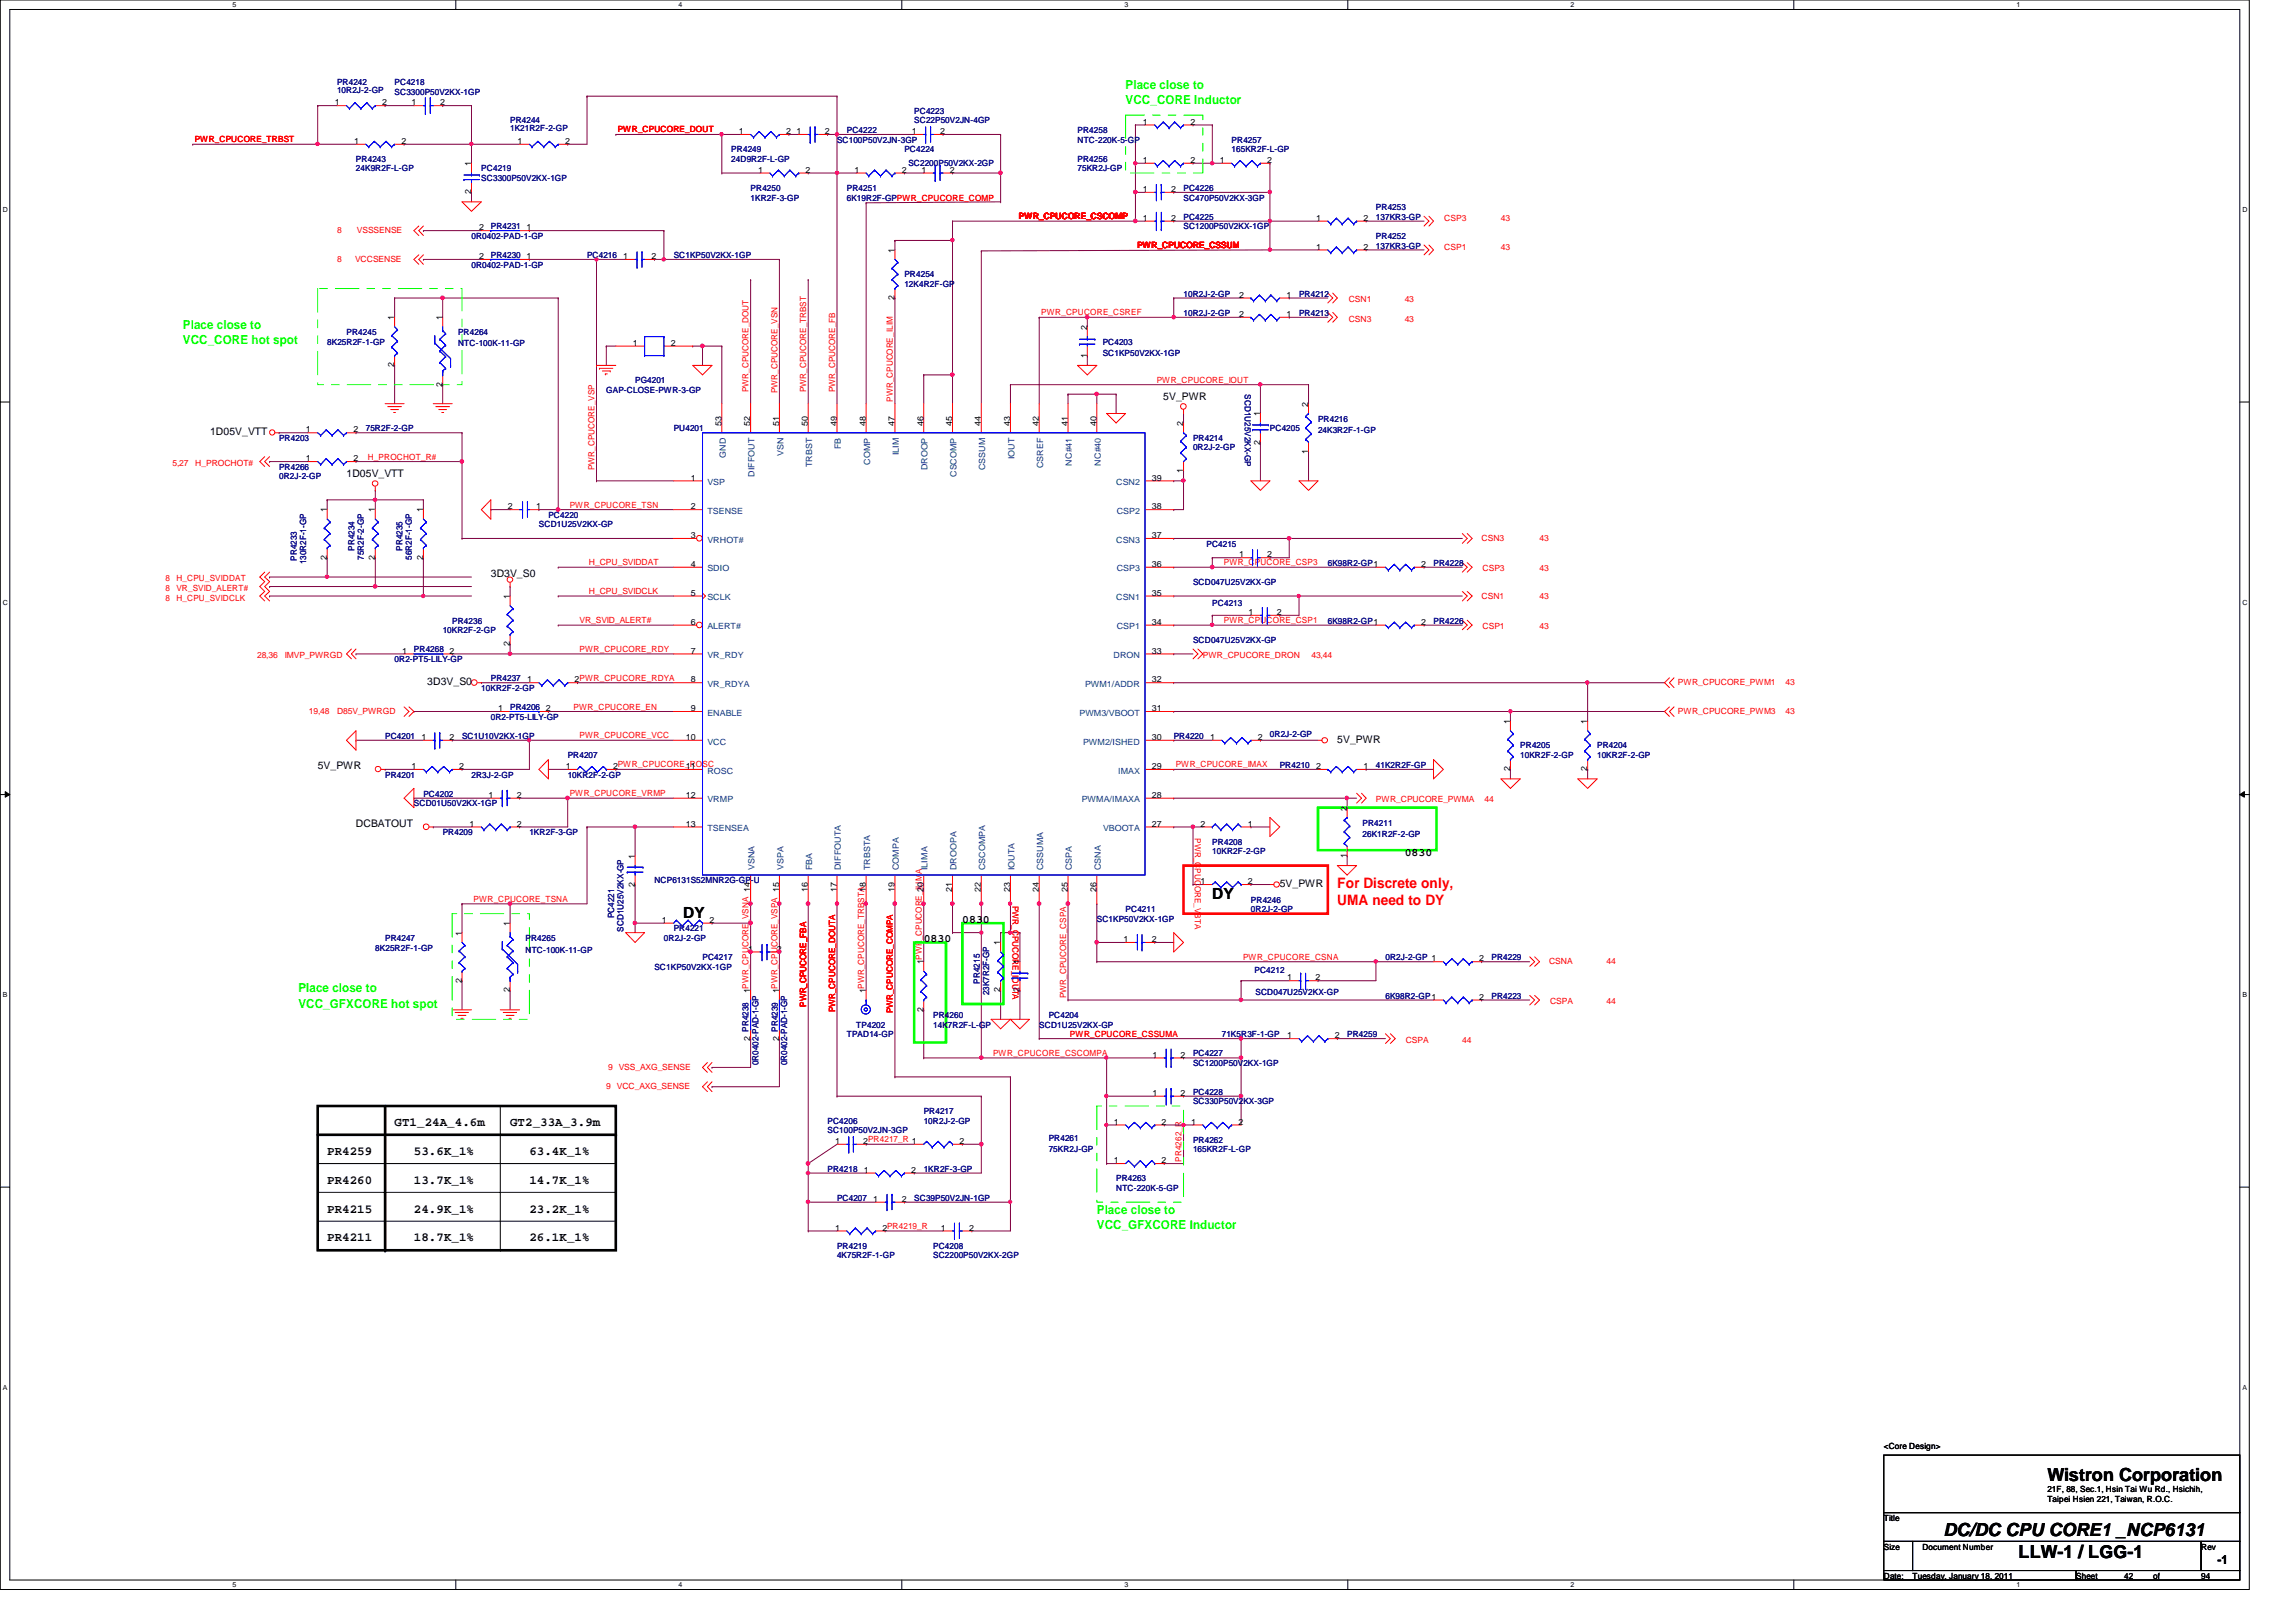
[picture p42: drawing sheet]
<svg xmlns="http://www.w3.org/2000/svg" width="297mm" height="210mm" viewBox="0 0 297 210" stroke-linecap="round" stroke-linejoin="round" font-family="sans-serif">
<defs><g id="words">
<g font-size="2.3">
<text x="264.9" y="191.7">Wistron Corporation</text>
<text x="251.4" y="198.8">DC/DC CPU CORE1 _NCP6131</text>
<text x="261.2" y="201.6">LLW-1 / LGG-1</text>
</g>
<g font-size="2">
<text x="88.4" y="118.8">DY</text>
<text x="156.8" y="116.3">DY</text>
</g>
<g font-size="1.9" fill="#f00">
<text x="173" y="114.9">For Discrete only,</text>
<text x="173" y="117.1">UMA need to DY</text>
</g>
<g font-size="1.6" fill="#0f0">
<text x="145.6" y="11.5">Place close to</text>
<text x="145.6" y="13.4">VCC_CORE Inductor</text>
<text x="23.7" y="42.6">Place close to</text>
<text x="23.7" y="44.5">VCC_CORE hot spot</text>
<text x="38.6" y="128.4">Place close to</text>
<text x="38.6" y="130.4">VCC_GFXCORE hot spot</text>
<text x="141.9" y="157.1">Place close to</text>
<text x="141.9" y="159">VCC_GFXCORE Inductor</text>
</g>
<g font-size="1.6">
<text x="42.3" y="149.4">PR4259</text>
<text x="51.1" y="145.7">GT1_24A_4.6m</text>
<text x="53.5" y="149.4">53.6K_1%</text>
<text x="66" y="145.7">GT2_33A_3.9m</text>
<text x="68.5" y="149.4">63.4K_1%</text>
<text x="42.3" y="153.2">PR4260</text>
<text x="53.5" y="153.2">13.7K_1%</text>
<text x="68.5" y="153.2">14.7K_1%</text>
<text x="42.3" y="156.9">PR4215</text>
<text x="42.3" y="160.7">PR4211</text>
<text x="53.5" y="156.9">24.9K_1%</text>
<text x="53.5" y="160.7">18.7K_1%</text>
<text x="68.5" y="156.9">23.2K_1%</text>
<text x="68.5" y="160.7">26.1K_1%</text>
<text x="286.9" y="202.4">-1</text>
</g>
<g font-size="1.5">
<text x="181.7" y="110.7">0830</text>
<text x="124.5" y="119.5">0830</text>
<text x="119.5" y="121.9">0830</text>
</g>
<g font-size="1.4">
<text x="150.5" y="51.7">5V_PWR</text>
<text x="27.2" y="56.3">1D05V_VTT</text>
<text x="44.8" y="61.7">1D05V_VTT</text>
<text x="63.5" y="74.6">3D3V_S0</text>
<text x="55.3" y="88.7">3D3V_S0</text>
<text x="41.1" y="99.5">5V_PWR</text>
<text x="173" y="96.2">5V_PWR</text>
<text x="46.1" y="107">DCBATOUT</text>
<text x="165.6" y="114.9">5V_PWR</text>
</g>
<g font-size="1.1" fill="#000080">
<text x="43.6" y="11">PR4242</text>
<text x="43.6" y="12">10R2J-2-GP</text>
<text x="51.1" y="11">PC4218</text>
<text x="51.1" y="12.2">SC3300P50V2KX-1GP</text>
<text x="66" y="16">PR4244</text>
<text x="66" y="17">1K21R2F-2-GP</text>
<text x="109.6" y="17.2">PC4222</text>
<text x="118.3" y="14.7">PC4223</text>
<text x="118.3" y="16">SC22P50V2JN-4GP</text>
<text x="139.4" y="17.2">PR4258</text>
<text x="46.1" y="21">PR4243</text>
<text x="46.1" y="22.2">24K9R2F-L-GP</text>
<text x="62.3" y="22.2">PC4219</text>
<text x="62.3" y="23.5">SC3300P50V2KX-1GP</text>
<text x="94.6" y="19.7">PR4249</text>
<text x="94.6" y="21">24D9R2F-L-GP</text>
<text x="108.3" y="18.5">SC100P50V2JN-3GP</text>
<text x="117" y="19.7">PC4224</text>
<text x="117.5" y="21.5">SC2200P50V2KX-2GP</text>
<text x="139.4" y="18.5">NTC-220K-5-GP</text>
<text x="139.4" y="21">PR4256</text>
<text x="139.4" y="22.2">75KR2J-GP</text>
<text x="159.3" y="18.5">PR4257</text>
<text x="159.3" y="19.7">165KR2F-L-GP</text>
<text x="63.5" y="29.7">PR4231</text>
<text x="97.1" y="24.7">PR4250</text>
<text x="97.1" y="26">1KR2F-3-GP</text>
<text x="109.6" y="24.7">PR4251</text>
<text x="109.6" y="26">6K19R2F-GPPWR_CPUCORE_COMP</text>
<text x="153.1" y="24.7">PC4226</text>
<text x="153.1" y="26">SC470P50V2KX-3GP</text>
<text x="153.1" y="28.4">PC4225</text>
<text x="153.1" y="29.7">SC1200P50V2KX-1GP</text>
<text x="178" y="27.2">PR4253</text>
<text x="178" y="28.4">137KR3-GP</text>
<text x="61" y="34.6">0R0402-PAD-1-GP</text>
<text x="61" y="30.9">0R0402-PAD-1-GP</text>
<text x="63.5" y="33.4">PR4230</text>
<text x="75.9" y="33.4">PC4216</text>
<text x="87.2" y="33.4">SC1KP50V2KX-1GP</text>
<text x="117" y="35.9">PR4254</text>
<text x="178" y="30.9">PR4252</text>
<text x="178" y="32.2">137KR3-GP</text>
<text x="117" y="37.1">12K4R2F-GP</text>
<text x="153.1" y="40.9">10R2J-2-GP</text>
<text x="153.1" y="38.4">10R2J-2-GP</text>
<text x="168.1" y="40.9">PR4213</text>
<text x="168.1" y="38.4">PR4212</text>
<text x="42.3" y="44.6">8K25R2F-1-GP</text>
<text x="44.8" y="43.3">PR4245</text>
<text x="59.3" y="43.3">PR4264</text>
<text x="59.3" y="44.8">NTC-100K-11-GP</text>
<text x="142.7" y="44.6">PC4203</text>
<text x="142.7" y="46.1">SC1KP50V2KX-1GP</text>
<text x="78.4" y="50.8">GAP-CLOSE-PWR-3-GP</text>
<text x="82.2" y="49.6">PG4201</text>
<text x="161" y="51" transform="rotate(90 161 51)">SCD1U25V2KX-GP</text>
<text x="36.1" y="57.1">PR4203</text>
<text x="47.3" y="55.8">75R2F-2-GP</text>
<text x="87.2" y="55.8">PU4201</text>
<text x="154.3" y="57.1">PR4214</text>
<text x="154.3" y="58.3">0R2J-2-GP</text>
<text x="164.3" y="55.8">PC4205</text>
<text x="170.5" y="54.6">PR4216</text>
<text x="170.5" y="56">24K3R2F-1-GP</text>
<text x="36.1" y="60.8">PR4266</text>
<text x="36.1" y="62">0R2J-2-GP</text>
<text x="45.8" y="71.3" transform="rotate(-90 45.8 71.3)">PR4234</text>
<text x="52.1" y="71.3" transform="rotate(-90 52.1 71.3)">PR4235</text>
<text x="69.7" y="68.2">SCD1U25V2KX-GP</text>
<text x="70.9" y="67">PC4220</text>
<text x="156.1" y="70.7">PC4215</text>
<text x="38.4" y="72.6" transform="rotate(-90 38.4 72.6)">PR4233</text>
<text x="39.6" y="73" transform="rotate(-90 39.6 73)">130R2F-1-GP</text>
<text x="47.1" y="72.4" transform="rotate(-90 47.1 72.4)">75R2F-2-GP</text>
<text x="53.3" y="72.4" transform="rotate(-90 53.3 72.4)">56R2F-1-GP</text>
<text x="154.3" y="75.7">SCD047U25V2KX-GP</text>
<text x="171.8" y="73.2">6K98R2-GP1</text>
<text x="185.5" y="73.2">PR4228</text>
<text x="57.3" y="82">10KR2F-2-GP</text>
<text x="58.5" y="80.7">PR4236</text>
<text x="154.3" y="83.2">SCD047U25V2KX-GP</text>
<text x="156.8" y="78.4">PC4213</text>
<text x="171.8" y="80.7">6K98R2-GP1</text>
<text x="185.5" y="80.7">PR4226</text>
<text x="51.1" y="85.7">0R2-PT5-LILY-GP</text>
<text x="53.5" y="84.4">PR4268</text>
<text x="62.3" y="89.4">10KR2F-2-GP</text>
<text x="63.5" y="88.2">PR4237</text>
<text x="49.8" y="95.6">PC4201</text>
<text x="59.8" y="95.6">SC1U10V2KX-1GP</text>
<text x="63.5" y="93.1">0R2-PT5-LILY-GP</text>
<text x="66" y="91.9">PR4206</text>
<text x="151.8" y="95.6">PR4220</text>
<text x="164.3" y="95.4">0R2J-2-GP</text>
<text x="49.8" y="100.6">PR4201</text>
<text x="61" y="100.6">2R3J-2-GP</text>
<text x="73.4" y="98.1">PR4207</text>
<text x="73.4" y="100.6">10KR2F-2-GP</text>
<text x="165.6" y="99.4">PR4210</text>
<text x="178" y="99.4">41K2R2F-GP</text>
<text x="196.7" y="96.9">PR4205</text>
<text x="196.7" y="98.1">10KR2F-2-GP</text>
<text x="206.6" y="96.9">PR4204</text>
<text x="206.6" y="98.1">10KR2F-2-GP</text>
<text x="53.5" y="104.4">SCD01U50V2KX-1GP</text>
<text x="54.8" y="103.1">PC4202</text>
<text x="176.3" y="106.8">PR4211</text>
<text x="57.3" y="108.1">PR4209</text>
<text x="68.5" y="108.1">1KR2F-3-GP</text>
<text x="156.8" y="109.3">PR4208</text>
<text x="156.8" y="110.6">10KR2F-2-GP</text>
<text x="176.3" y="108.3">26K1R2F-2-GP</text>
<text x="79.5" y="118.8" transform="rotate(-90 79.5 118.8)">PC4221</text>
<text x="84.7" y="114.3">NCP6131S52MNR2G-GP-U</text>
<text x="141.9" y="119.3">SC1KP50V2KX-1GP</text>
<text x="145.6" y="118">PC4211</text>
<text x="161.8" y="116.8">PR4246</text>
<text x="161.8" y="118">0R2J-2-GP</text>
<text x="48.6" y="123">8K25R2F-1-GP</text>
<text x="49.8" y="121.8">PR4247</text>
<text x="68" y="121.8">PR4265</text>
<text x="68" y="123.3">NTC-100K-11-GP</text>
<text x="80.7" y="120.6" transform="rotate(-90 80.7 120.6)">SCD1U25V2KX-GP</text>
<text x="84.7" y="125.5">SC1KP50V2KX-1GP</text>
<text x="85.9" y="121.8">0R2J-2-GP</text>
<text x="87.2" y="120.5">PR4221</text>
<text x="90.9" y="124.2">PC4217</text>
<text x="162.3" y="125.9">PC4212</text>
<text x="179.2" y="124.2">0R2J-2-GP 1</text>
<text x="193" y="124.2">PR4229</text>
<text x="120.7" y="131.7">PR4260</text>
<text x="126.7" y="127.3" transform="rotate(-90 126.7 127.3)">PR4215</text>
<text x="128" y="128.8" transform="rotate(-90 128 128.8)">23K7R2F-GP</text>
<text x="135.7" y="131.7">PC4204</text>
<text x="162.4" y="128.7">SCD047U25V2KX-GP</text>
<text x="179.2" y="129.2">6K98R2-GP1</text>
<text x="193" y="129.2">PR4223</text>
<text x="98.1" y="137.9" transform="rotate(-90 98.1 137.9)">0R0402-PAD-1-GP</text>
<text x="101.9" y="137.9" transform="rotate(-90 101.9 137.9)">0R0402-PAD-1-GP</text>
<text x="109.6" y="134.2">TPAD14-GP</text>
<text x="110.8" y="133">TP4202</text>
<text x="120.7" y="133">14K7R2F-L-GP</text>
<text x="134.4" y="133">SCD1U25V2KX-GP</text>
<text x="154.3" y="136.7">PC4227</text>
<text x="154.3" y="138">SC1200P50V2KX-1GP</text>
<text x="158.1" y="134.2">71K5R3F-1-GP</text>
<text x="174.3" y="134.2">PR4259</text>
<text x="154.3" y="141.7">PC4228</text>
<text x="154.3" y="142.9">SC330P50V2KX-3GP</text>
<text x="107.1" y="145.4">PC4206</text>
<text x="107.1" y="146.6">SC100P50V2JN-3GP</text>
<text x="119.5" y="144.2">PR4217</text>
<text x="119.5" y="145.4">10R2J-2-GP</text>
<text x="135.7" y="147.7">PR4261</text>
<text x="135.7" y="149.1">75KR2J-GP</text>
<text x="154.3" y="147.9">PR4262</text>
<text x="154.3" y="149.1">165KR2F-L-GP</text>
<text x="107.1" y="151.6">PR4218</text>
<text x="108.3" y="155.4">PC4207</text>
<text x="118.3" y="155.4">SC39P50V2JN-1GP</text>
<text x="119.5" y="151.6">1KR2F-3-GP</text>
<text x="144.4" y="152.9">PR4263</text>
<text x="144.4" y="154.1">NTC-220K-5-GP</text>
<text x="108.3" y="161.6">PR4219</text>
<text x="120.7" y="161.6">PC4208</text>
<text x="108.3" y="162.9">4K75R2F-1-GP</text>
<text x="120.7" y="162.9">SC2200P50V2KX-2GP</text>
</g>
<g font-size="1.1">
<text x="43.3" y="13.6">1</text>
<text x="49.4" y="13.6">2</text>
<text x="53.3" y="13.6">1</text>
<text x="56.9" y="13.6">2</text>
<text x="95.6" y="17.4">1</text>
<text x="101.7" y="17.4">2</text>
<text x="103" y="17.4">1</text>
<text x="106.7" y="17.4">2</text>
<text x="118" y="17.4">1</text>
<text x="121.6" y="17.4">2</text>
<text x="147.9" y="16.1">1</text>
<text x="154" y="16.1">2</text>
<text x="45.8" y="18.6">1</text>
<text x="51.9" y="18.6">2</text>
<text x="61" y="21.5" transform="rotate(-90 61 21.5)">1</text>
<text x="67" y="18.6">1</text>
<text x="73.1" y="18.6">2</text>
<text x="98.1" y="22.4">1</text>
<text x="104.2" y="22.4">2</text>
<text x="110.5" y="22.4">1</text>
<text x="116.7" y="22.4">2</text>
<text x="119.2" y="22.4">1</text>
<text x="122.9" y="22.4">2</text>
<text x="147.9" y="21.1">1</text>
<text x="154" y="21.1">2</text>
<text x="157.8" y="21.1">1</text>
<text x="164" y="21.1">2</text>
<text x="61" y="25.1" transform="rotate(-90 61 25.1)">2</text>
<text x="62" y="29.8">2</text>
<text x="68.1" y="29.8">1</text>
<text x="147.9" y="24.8">1</text>
<text x="147.9" y="28.6">1</text>
<text x="151.5" y="24.8">2</text>
<text x="151.5" y="28.6">2</text>
<text x="170.3" y="28.6">1</text>
<text x="176.4" y="28.6">2</text>
<text x="62" y="33.5">2</text>
<text x="68.1" y="33.5">1</text>
<text x="80.6" y="33.5">1</text>
<text x="84.3" y="33.5">2</text>
<text x="115.7" y="32.7" transform="rotate(-90 115.7 32.7)">1</text>
<text x="170.3" y="32.3">1</text>
<text x="176.4" y="32.3">2</text>
<text x="51" y="41.4" transform="rotate(-90 51 41.4)">1</text>
<text x="57.2" y="41.4" transform="rotate(-90 57.2 41.4)">1</text>
<text x="115.7" y="38.9" transform="rotate(-90 115.7 38.9)">2</text>
<text x="160.3" y="41">2</text>
<text x="160.3" y="38.5">2</text>
<text x="166.5" y="41">1</text>
<text x="166.5" y="38.5">1</text>
<text x="51" y="47.5" transform="rotate(-90 51 47.5)">2</text>
<text x="81.9" y="44.7">1</text>
<text x="86.8" y="44.7">2</text>
<text x="140.6" y="46.3" transform="rotate(-90 140.6 46.3)">1</text>
<text x="140.6" y="42.7" transform="rotate(-90 140.6 42.7)">2</text>
<text x="57.2" y="50" transform="rotate(-90 57.2 50)">2</text>
<text x="163" y="53.8" transform="rotate(-90 163 53.8)">1</text>
<text x="169.2" y="52.6" transform="rotate(-90 169.2 52.6)">2</text>
<text x="39.6" y="59.7">1</text>
<text x="39.6" y="56">1</text>
<text x="45.7" y="59.7">2</text>
<text x="45.7" y="56">2</text>
<text x="93.3" y="55.1" transform="rotate(-90 93.3 55.1)">53</text>
<text x="97.1" y="55.1" transform="rotate(-90 97.1 55.1)">52</text>
<text x="100.8" y="55.1" transform="rotate(-90 100.8 55.1)">51</text>
<text x="104.5" y="55.1" transform="rotate(-90 104.5 55.1)">50</text>
<text x="108.2" y="55.1" transform="rotate(-90 108.2 55.1)">49</text>
<text x="112" y="55.1" transform="rotate(-90 112 55.1)">48</text>
<text x="115.7" y="55.1" transform="rotate(-90 115.7 55.1)">47</text>
<text x="119.5" y="55.1" transform="rotate(-90 119.5 55.1)">46</text>
<text x="123.2" y="55.1" transform="rotate(-90 123.2 55.1)">45</text>
<text x="126.9" y="55.1" transform="rotate(-90 126.9 55.1)">44</text>
<text x="130.7" y="55.1" transform="rotate(-90 130.7 55.1)">43</text>
<text x="134.4" y="55.1" transform="rotate(-90 134.4 55.1)">42</text>
<text x="138.1" y="55.1" transform="rotate(-90 138.1 55.1)">41</text>
<text x="141.9" y="55.1" transform="rotate(-90 141.9 55.1)">40</text>
<text x="153.1" y="55.1" transform="rotate(-90 153.1 55.1)">2</text>
<text x="163" y="57.5" transform="rotate(-90 163 57.5)">2</text>
<text x="169.2" y="58.8" transform="rotate(-90 169.2 58.8)">1</text>
<text x="65.7" y="65.9">2</text>
<text x="69.4" y="65.9">1</text>
<text x="89.4" y="65.9">2</text>
<text x="89.4" y="62.2">1</text>
<text x="149" y="65.9">38</text>
<text x="149" y="62.2">39</text>
<text x="153.1" y="61.3" transform="rotate(-90 153.1 61.3)">1</text>
<text x="42.3" y="66.3" transform="rotate(-90 42.3 66.3)">1</text>
<text x="48.5" y="66.3" transform="rotate(-90 48.5 66.3)">1</text>
<text x="54.7" y="66.3" transform="rotate(-90 54.7 66.3)">1</text>
<text x="89.4" y="69.6">3</text>
<text x="149" y="69.6">37</text>
<text x="42.3" y="72.4" transform="rotate(-90 42.3 72.4)">2</text>
<text x="48.5" y="72.4" transform="rotate(-90 48.5 72.4)">2</text>
<text x="54.7" y="72.4" transform="rotate(-90 54.7 72.4)">2</text>
<text x="66" y="77.5" transform="rotate(-90 66 77.5)">1</text>
<text x="89.4" y="73.4">4</text>
<text x="89.4" y="77.1">5</text>
<text x="149" y="77.1">35</text>
<text x="149" y="73.4">36</text>
<text x="160.3" y="72.1">1</text>
<text x="164" y="72.1">2</text>
<text x="183.9" y="73.4">2</text>
<text x="66" y="83.7" transform="rotate(-90 66 83.7)">2</text>
<text x="89.4" y="80.9">6</text>
<text x="149" y="80.9">34</text>
<text x="161.5" y="79.6">1</text>
<text x="165.2" y="79.6">2</text>
<text x="183.9" y="80.9">2</text>
<text x="52" y="84.6">1</text>
<text x="58.2" y="84.6">2</text>
<text x="68.2" y="88.3">1</text>
<text x="74.3" y="88.3">2PWR_CPUCORE_RDYA</text>
<text x="89.4" y="84.6">7</text>
<text x="89.4" y="88.3">8</text>
<text x="149" y="88.3">32</text>
<text x="149" y="84.6">33</text>
<text x="54.5" y="95.8">1</text>
<text x="58.2" y="95.8">2</text>
<text x="64.5" y="92">1</text>
<text x="70.6" y="92">2</text>
<text x="88.7" y="95.8">10</text>
<text x="89.4" y="92">9</text>
<text x="149" y="95.8">30</text>
<text x="149" y="92">31</text>
<text x="156.5" y="95.8">1</text>
<text x="162.7" y="95.8">2</text>
<text x="195.4" y="93.7" transform="rotate(-90 195.4 93.7)">1</text>
<text x="205.4" y="93.7" transform="rotate(-90 205.4 93.7)">1</text>
<text x="53.3" y="99.5">1</text>
<text x="59.4" y="99.5">2</text>
<text x="73.2" y="99.5">1</text>
<text x="79.3" y="99.5">2PWR_CPUCORE_ROSC</text>
<text x="88.7" y="99.5">11</text>
<text x="149" y="99.5">29</text>
<text x="170.3" y="99.5">2</text>
<text x="176.4" y="99.5">1</text>
<text x="195.4" y="99.8" transform="rotate(-90 195.4 99.8)">2</text>
<text x="205.4" y="99.8" transform="rotate(-90 205.4 99.8)">2</text>
<text x="60.7" y="107">1</text>
<text x="63.2" y="103.3">1</text>
<text x="66.9" y="107">2</text>
<text x="66.9" y="103.3">2</text>
<text x="88.7" y="107">13</text>
<text x="88.7" y="103.3">12</text>
<text x="149" y="103.3">28</text>
<text x="149" y="107">27</text>
<text x="155.3" y="107">2</text>
<text x="161.5" y="107">1</text>
<text x="174.2" y="104.9" transform="rotate(-90 174.2 104.9)">2</text>
<text x="82.1" y="111.1" transform="rotate(-90 82.1 111.1)">1</text>
<text x="174.2" y="111" transform="rotate(-90 174.2 111)">1</text>
<text x="66" y="119.8" transform="rotate(-90 66 119.8)">1</text>
<text x="82.1" y="114.8" transform="rotate(-90 82.1 114.8)">2</text>
<text x="85.6" y="119.4">1</text>
<text x="91.8" y="119.4">2</text>
<text x="104.5" y="115.4" transform="rotate(-90 104.5 115.4)">16</text>
<text x="108.2" y="115.4" transform="rotate(-90 108.2 115.4)">17</text>
<text x="112" y="115.4" transform="rotate(-90 112 115.4)">18</text>
<text x="115.7" y="115.4" transform="rotate(-90 115.7 115.4)">19</text>
<text x="119.5" y="115.4" transform="rotate(-90 119.5 115.4)">20</text>
<text x="123.2" y="115.4" transform="rotate(-90 123.2 115.4)">21</text>
<text x="126.9" y="115.4" transform="rotate(-90 126.9 115.4)">22</text>
<text x="130.7" y="115.4" transform="rotate(-90 130.7 115.4)">23</text>
<text x="134.4" y="115.4" transform="rotate(-90 134.4 115.4)">24</text>
<text x="138.1" y="115.4" transform="rotate(-90 138.1 115.4)">25</text>
<text x="141.9" y="115.4" transform="rotate(-90 141.9 115.4)">26</text>
<text x="155.3" y="114.4">1</text>
<text x="161.5" y="114.4">2</text>
<text x="59.7" y="121.1" transform="rotate(-90 59.7 121.1)">1</text>
<text x="96.8" y="123.1">1</text>
<text x="100.5" y="123.1">2</text>
<text x="119.5" y="124.8" transform="rotate(-90 119.5 124.8)">1PWR_CPUCORE_ILIMA</text>
<text x="129.4" y="122.3" transform="rotate(-90 129.4 122.3)">1</text>
<text x="131.9" y="124.8" transform="rotate(-90 131.9 124.8)">1</text>
<text x="145.4" y="121.9">1</text>
<text x="149" y="121.9">2</text>
<text x="191.3" y="124.4">2</text>
<text x="59.7" y="127.2" transform="rotate(-90 59.7 127.2)">2</text>
<text x="66" y="128.4" transform="rotate(-90 66 128.4)">2</text>
<text x="97.1" y="128.5" transform="rotate(-90 97.1 128.5)">1PWR_CPUCORE_VSNA 14</text>
<text x="100.8" y="128.5" transform="rotate(-90 100.8 128.5)">1PWR_CPUCORE_VSPA 15</text>
<text x="112" y="128.5" transform="rotate(-90 112 128.5)">1PWR_CPUCORE_TRBSTA</text>
<text x="119.5" y="130.9" transform="rotate(-90 119.5 130.9)">2</text>
<text x="129.4" y="128.4" transform="rotate(-90 129.4 128.4)">2</text>
<text x="131.9" y="128.4" transform="rotate(-90 131.9 128.4)">2</text>
<text x="166.5" y="126.9">1</text>
<text x="170.2" y="126.9">2</text>
<text x="191.3" y="129.4">2</text>
<text x="97.1" y="134.7" transform="rotate(-90 97.1 134.7)">2 PR4238</text>
<text x="100.8" y="134.7" transform="rotate(-90 100.8 134.7)">2 PR4239</text>
<text x="149.1" y="136.9">1</text>
<text x="152.7" y="136.9">2</text>
<text x="166.5" y="134.4">1</text>
<text x="172.7" y="134.4">2</text>
<text x="149.1" y="141.8">1</text>
<text x="152.7" y="141.8">2</text>
<text x="108" y="148">1</text>
<text x="111.7" y="148">2PR4217_R 1</text>
<text x="124.1" y="148">2</text>
<text x="144.1" y="145.5">1</text>
<text x="150.3" y="145.5">2</text>
<text x="154.1" y="145.5">1</text>
<text x="160.2" y="145.5">2</text>
<text x="111.8" y="151.8">1</text>
<text x="113" y="155.5">1</text>
<text x="116.7" y="155.5">2</text>
<text x="117.9" y="151.8">2</text>
<text x="144.1" y="150.5">1</text>
<text x="150.3" y="150.5">2</text>
<text x="108" y="159.3">1</text>
<text x="114.2" y="159.3">2PR4219_R</text>
<text x="121.7" y="159.3">1</text>
<text x="125.4" y="159.3">2</text>
<text x="243.7" y="187.5">&lt;Core Design&gt;</text>
<text x="243.7" y="196.8">Title</text>
<text x="264.9" y="193.1">21F, 88, Sec.1, Hsin Tai Wu Rd., Hsichih,</text>
<text x="264.9" y="194.4">Taipei Hsien 221, Taiwan, R.O.C.</text>
<text x="243.7" y="200.5">Size</text>
<text x="248.7" y="200.5">Document Number</text>
<text x="284.8" y="200.5">Rev</text>
<text x="243.7" y="204.3">Date:</text>
<text x="247.4" y="204.3">Tuesday, January 18, 2011</text>
<text x="268.6" y="204.3">Sheet</text>
<text x="274.8" y="204.3">42</text>
<text x="278.6" y="204.3">of</text>
<text x="284.8" y="204.3">94</text>
</g>
<g font-size="1.1" fill="#f00">
<text x="79.9" y="17.1">PWR_CPUCORE_DOUT</text>
<text x="25.2" y="18.4">PWR_CPUCORE_TRBST</text>
<text x="131.8" y="28.4">PWR_CPUCORE_CSCOMP</text>
<text x="186.9" y="28.7">CSP3</text>
<text x="194.2" y="28.7">43</text>
<text x="43.6" y="33.9">8</text>
<text x="43.6" y="30.2">8</text>
<text x="45.9" y="33.9">VCCSENSE</text>
<text x="46.2" y="30.2">VSSSENSE</text>
<text x="147.1" y="32.1">PWR_CPUCORE_CSSUM</text>
<text x="186.9" y="32.4">CSP1</text>
<text x="194.2" y="32.4">43</text>
<text x="134.7" y="40.8">PWR_CPUCORE_CSREF</text>
<text x="174.5" y="39.1">CSN1</text>
<text x="174.5" y="41.6">CSN3</text>
<text x="181.7" y="39.1">43</text>
<text x="181.7" y="41.6">43</text>
<text x="96.9" y="50.8" transform="rotate(-90 96.9 50.8)">PWR_CPUCORE_DOUT</text>
<text x="100.6" y="50.9" transform="rotate(-90 100.6 50.9)">PWR_CPUCORE_VSN</text>
<text x="104.3" y="50.8" transform="rotate(-90 104.3 50.8)">PWR_CPUCORE_TRBST</text>
<text x="108" y="50.8" transform="rotate(-90 108 50.8)">PWR_CPUCORE_FB</text>
<text x="115.5" y="52" transform="rotate(-90 115.5 52)">PWR_CPUCORE_ILIM</text>
<text x="149.6" y="49.5">PWR_CPUCORE_IOUT</text>
<text x="47.6" y="59.5">H_PROCHOT_R#</text>
<text x="22.3" y="60.3">5,27</text>
<text x="25.3" y="60.3">H_PROCHOT#</text>
<text x="73.7" y="65.7">PWR_CPUCORE_TSN</text>
<text x="76.9" y="60.8" transform="rotate(-90 76.9 60.8)">PWR_CPUCORE_VSP</text>
<text x="191.7" y="70">CSN3</text>
<text x="199.2" y="70">43</text>
<text x="21.4" y="75.2">8</text>
<text x="21.4" y="77.7">8</text>
<text x="21.4" y="76.5">8</text>
<text x="22.8" y="75.2">H_CPU_SVIDDAT</text>
<text x="22.8" y="77.7">H_CPU_SVIDCLK</text>
<text x="22.8" y="76.5">VR_SVID_ALERT#</text>
<text x="76.2" y="76.9">H_CPU_SVIDCLK</text>
<text x="76.2" y="73.2">H_CPU_SVIDDAT</text>
<text x="158.3" y="73.2">PWR_CPUCORE_CSP3</text>
<text x="191.7" y="77.5">CSN1</text>
<text x="191.8" y="74">CSP3</text>
<text x="199.2" y="74">43</text>
<text x="199.2" y="77.5">43</text>
<text x="75" y="80.6">VR_SVID_ALERT#</text>
<text x="158.3" y="80.6">PWR_CPUCORE_CSP1</text>
<text x="191.8" y="81.4">CSP1</text>
<text x="199.2" y="81.4">43</text>
<text x="33.3" y="85.2">28,36</text>
<text x="36.9" y="85.2">IMVP_PWRGD</text>
<text x="75" y="84.4">PWR_CPUCORE_RDY</text>
<text x="155.6" y="85.2">PWR_CPUCORE_DRON</text>
<text x="169.7" y="85.2">43,44</text>
<text x="217.1" y="88.6">PWR_CPUCORE_PWM1</text>
<text x="231" y="88.6">43</text>
<text x="40" y="92.4">19,48</text>
<text x="43.6" y="92.4">D85V_PWRGD</text>
<text x="74.2" y="91.8">PWR_CPUCORE_EN</text>
<text x="75" y="95.5">PWR_CPUCORE_VCC</text>
<text x="217.1" y="92.4">PWR_CPUCORE_PWM3</text>
<text x="231" y="92.4">43</text>
<text x="152.1" y="99.3">PWR_CPUCORE_IMAX</text>
<text x="73.7" y="103">PWR_CPUCORE_VRMP</text>
<text x="178" y="103.8">PWR_CPUCORE_PWMA</text>
<text x="192.1" y="103.8">44</text>
<text x="154.6" y="108.5" transform="rotate(90 154.6 108.5)">PWR_CPUCORE_VBTA</text>
<text x="61.3" y="116.7">PWR_CPUCORE_TSNA</text>
<text x="131" y="117.2" transform="rotate(90 131 117.2)">PWR_CPUCORE_IOUTA</text>
<text x="160.8" y="124.2">PWR_CPUCORE_CSNA</text>
<text x="200.4" y="124.8">CSNA</text>
<text x="207.9" y="124.8">44</text>
<text x="104.3" y="130.3" transform="rotate(-90 104.3 130.3)">PWR_CPUCORE_FBA</text>
<text x="108" y="131" transform="rotate(-90 108 131)">PWR_CPUCORE_DOUTA</text>
<text x="115.5" y="131.1" transform="rotate(-90 115.5 131.1)">PWR_CPUCORE_COMPA</text>
<text x="137.9" y="129.2" transform="rotate(-90 137.9 129.2)">PWR_CPUCORE_CSPA</text>
<text x="200.5" y="130">CSPA</text>
<text x="207.9" y="130">44</text>
<text x="128.5" y="136.7">PWR_CPUCORE_CSCOMPA</text>
<text x="138.4" y="134.2">PWR_CPUCORE_CSSUMA</text>
<text x="181.9" y="135">CSPA</text>
<text x="189.2" y="135">44</text>
<text x="78.4" y="140.9">9 VCC_AXG_SENSE</text>
<text x="78.7" y="138.4">9 VSS_AXG_SENSE</text>
<text x="152.9" y="150.3" transform="rotate(-90 152.9 150.3)">PR4262_R</text>
</g>
<g font-size="1.1" fill="#004080">
<text x="93.9" y="59.2" transform="rotate(-90 93.9 59.2)">GND</text>
<text x="101.3" y="59" transform="rotate(-90 101.3 59)">VSN</text>
<text x="108.8" y="58.1" transform="rotate(-90 108.8 58.1)">FB</text>
<text x="116.3" y="58.9" transform="rotate(-90 116.3 58.9)">ILIM</text>
<text x="131.2" y="59.4" transform="rotate(-90 131.2 59.4)">IOUT</text>
<text x="91.5" y="62.8">VSP</text>
<text x="97.6" y="61.7" transform="rotate(-90 97.6 61.7)">DIFFOUT</text>
<text x="105.1" y="60.5" transform="rotate(-90 105.1 60.5)">TRBST</text>
<text x="112.6" y="60.1" transform="rotate(-90 112.6 60.1)">COMP</text>
<text x="120" y="60.9" transform="rotate(-90 120 60.9)">DROOP</text>
<text x="123.7" y="61.7" transform="rotate(-90 123.7 61.7)">CSCOMP</text>
<text x="127.5" y="60.8" transform="rotate(-90 127.5 60.8)">CSSUM</text>
<text x="135" y="60.6" transform="rotate(-90 135 60.6)">CSREF</text>
<text x="138.7" y="60.2" transform="rotate(-90 138.7 60.2)">NC#41</text>
<text x="142.4" y="60.2" transform="rotate(-90 142.4 60.2)">NC#40</text>
<text x="144.4" y="62.8">CSN2</text>
<text x="91.5" y="66.5">TSENSE</text>
<text x="91.5" y="70.2">VRHOT#</text>
<text x="144.4" y="70.2">CSN3</text>
<text x="144.5" y="66.5">CSP2</text>
<text x="91.5" y="74">SDIO</text>
<text x="91.5" y="77.7">SCLK</text>
<text x="144.4" y="77.7">CSN1</text>
<text x="144.5" y="74">CSP3</text>
<text x="91.5" y="81.4">ALERT#</text>
<text x="144.5" y="81.4">CSP1</text>
<text x="91.5" y="85.2">VR_RDY</text>
<text x="91.5" y="88.9">VR_RDYA</text>
<text x="140.4" y="88.9">PWM1/ADDR</text>
<text x="144.1" y="85.2">DRON</text>
<text x="91.5" y="92.6">ENABLE</text>
<text x="139.7" y="92.6">PWM3/VBOOT</text>
<text x="91.5" y="96.4">VCC</text>
<text x="91.5" y="100.1">ROSC</text>
<text x="140.1" y="96.4">PWM2/ISHED</text>
<text x="144.6" y="100.1">IMAX</text>
<text x="91.5" y="107.6">TSENSEA</text>
<text x="91.5" y="103.8">VRMP</text>
<text x="140" y="103.8">PWMA/IMAXA</text>
<text x="142.7" y="107.6">VBOOTA</text>
<text x="97.6" y="112.6" transform="rotate(-90 97.6 112.6)">VSNA</text>
<text x="101.3" y="112.6" transform="rotate(-90 101.3 112.6)">VSPA</text>
<text x="105.1" y="112.6" transform="rotate(-90 105.1 112.6)">FBA</text>
<text x="108.8" y="112.6" transform="rotate(-90 108.8 112.6)">DIFFOUTA</text>
<text x="112.6" y="112.6" transform="rotate(-90 112.6 112.6)">TRBSTA</text>
<text x="116.3" y="112.6" transform="rotate(-90 116.3 112.6)">COMPA</text>
<text x="120" y="112.6" transform="rotate(-90 120 112.6)">ILIMA</text>
<text x="123.7" y="112.6" transform="rotate(-90 123.7 112.6)">DROOPA</text>
<text x="127.5" y="112.6" transform="rotate(-90 127.5 112.6)">CSCOMPA</text>
<text x="131.2" y="112.6" transform="rotate(-90 131.2 112.6)">IOUTA</text>
<text x="135" y="112.6" transform="rotate(-90 135 112.6)">CSSUMA</text>
<text x="138.7" y="112.6" transform="rotate(-90 138.7 112.6)">CSPA</text>
<text x="142.4" y="112.6" transform="rotate(-90 142.4 112.6)">CSNA</text>
</g>
<g font-size=".9">
<text x="30.1" y=".9">5</text>
<text x="87.8" y=".9">4</text>
<text x="145.5" y=".9">3</text>
<text x="203.2" y=".9">2</text>
<text x="260.9" y=".9">1</text>
<text x=".4" y="27.4">D</text>
<text x="290.1" y="27.4">D</text>
<text x=".4" y="78.2">C</text>
<text x="290.1" y="78.2">C</text>
<text x=".4" y="129">B</text>
<text x="290.1" y="129">B</text>
<text x=".4" y="179.8">A</text>
<text x="290.1" y="179.8">A</text>
<text x="30.1" y="205.4">5</text>
<text x="87.8" y="205.4">4</text>
<text x="145.5" y="205.4">3</text>
<text x="203.2" y="205.4">2</text>
<text x="260.9" y="205.4">1</text>
</g>
</g></defs>
<path d="M0 0h291v205.7h-291zM1.3 1.2h288.5v203.3h-288.5z" fill="none" stroke="#000" stroke-width=".13"/>
<g fill="#fff">
<path d="M30.1 .1h.5v1h-.5z"/>
<path d="M30.1 204.6h.5v1h-.5z"/>
</g>
<path d="M59 0v1.2M59 204.5v1.2" fill="none" stroke="#000" stroke-width=".13"/>
<g fill="#fff">
<path d="M87.8 .1h.5v1h-.5z"/>
<path d="M87.8 204.6h.5v1h-.5z"/>
</g>
<path d="M116.7 0v1.2M116.7 204.5v1.2" fill="none" stroke="#000" stroke-width=".13"/>
<g fill="#fff">
<path d="M145.5 .1h.5v1h-.5z"/>
<path d="M145.5 204.6h.5v1h-.5z"/>
</g>
<path d="M174.4 0v1.2M174.4 204.5v1.2" fill="none" stroke="#000" stroke-width=".13"/>
<g fill="#fff">
<path d="M203.2 .1h.5v1h-.5z"/>
<path d="M203.2 204.6h.5v1h-.5z"/>
</g>
<path d="M232.1 0v1.2M232.1 204.5v1.2" fill="none" stroke="#000" stroke-width=".13"/>
<g fill="#fff">
<path d="M260.9 .1h.5v1h-.5z"/>
<path d="M260.9 204.6h.5v1h-.5z"/>
<path d="M.4 26.6h.6v1h-.6z"/>
<path d="M290.1 26.6h.6v1h-.6z"/>
<path d="M.4 77.4h.6v1h-.6z"/>
<path d="M290.1 77.4h.6v1h-.6z"/>
</g>
<path d="M0 52h1.3M289.8 52h1.2" fill="none" stroke="#000" stroke-width=".13"/>
<g fill="#fff">
<path d="M.4 128.2h.6v1h-.6z"/>
<path d="M290.1 128.2h.6v1h-.6z"/>
</g>
<path d="M0 102.8h1.3M.7 102.4l.6 .4-.6 .4zM289.8 102.8l.6-.4v.8zM289.8 102.8h1.2" fill="none" stroke="#000" stroke-width=".13"/>
<path d="M.7 102.4l.6 .4-.6 .4zM289.8 102.8l.6-.4v.8z" fill="#000"/>
<g fill="#fff">
<path d="M.4 179h.5v1h-.5z"/>
<path d="M290.1 179h.6v1h-.6z"/>
</g>
<path d="M0 153.6h1.3M289.8 153.6h1.2" fill="none" stroke="#000" stroke-width=".13"/>
<path d="M68.5 95.8h.1M68.5 95.8h18.7M161.8 114.5h.1M161.8 114.5h2.5" fill="none" stroke="#800040" stroke-width=".13"/>
<path d="M68.3 95.6h.3l.1 .2-.1 .1-.2 .1-.1-.1z" fill-rule="evenodd" fill="#f0f"/>
<path d="M68.3 95.6h.3l.1 .2-.1 .1-.2 .1-.1-.1z" fill="none" stroke="#f0f" stroke-width=".13"/>
<path d="M151.8 92.1h.1M151.8 92.1h63.5M195.4 92.1h.1M195.4 99.6h.1M195.4 92.1v1.2M195.4 99.6v1.2M205.4 88.3h.1M205.4 99.6h.1M205.4 88.3v5M205.4 99.6v1.2" fill="none" stroke="#800040" stroke-width=".13"/>
<path d="M195.3 91.9h.2l.1 .1-.1 .2-.1 .1-.1-.1z" fill-rule="evenodd" fill="#f0f"/>
<path d="M195.3 91.9h.2l.1 .1-.1 .2-.1 .1-.1-.1z" fill="none" stroke="#f0f" stroke-width=".13"/>
<path d="M36.1 56h.1M36.1 56h3.7M59.8 59.7h.1M59.8 59.7v10" fill="none" stroke="#800040" stroke-width=".13"/>
<path d="M59.6 59.5h.3l.1 .2-.1 .2h-.2h-.1z" fill-rule="evenodd" fill="#f0f"/>
<path d="M59.6 59.5h.3l.1 .2-.1 .2h-.2h-.1z" fill="none" stroke="#f0f" stroke-width=".13"/>
<g fill="none" stroke="#800040" stroke-width=".13">
<path d="M34.9 59.7h.1M34.9 59.7h4.9M46.1 59.7h.1M46.1 59.7h13.7M34.9 75.9h.1M34.9 77.1h.1M42.3 72.2h.1M42.3 74.7h.1M42.3 72.2v2.5M42.3 74.7h18.7M48.6 72.2h.1M48.6 72.2v3.7h-13.7"/>
<path d="M54.8 72.2h.1M54.8 64.7h.1M54.8 72.2v4.9h-19.9M54.8 64.7v1.3M72.2 77.1h.1M72.2 73.4h.1M72.2 77.1h15M72.2 73.4h15M72.2 80.9h.1M72.2 80.9h15"/>
</g>
<path d="M42.1 74.5h.4v.1v.2h-.2h-.2z" fill-rule="evenodd" fill="#f0f"/>
<path d="M42.1 74.5h.4v.1v.2h-.2h-.2z" fill="none" stroke="#f0f" stroke-width=".13"/>
<path d="M48.6 64.7h.1M48.6 64.7h6.2M48.6 64.7v1.3" fill="none" stroke="#800040" stroke-width=".13"/>
<path d="M48.4 64.5h.3l.1 .2-.1 .1-.2 .1-.1-.1z" fill-rule="evenodd" fill="#f0f"/>
<path d="M48.4 64.5h.3l.1 .2-.1 .1-.2 .1-.1-.1z" fill="none" stroke="#f0f" stroke-width=".13"/>
<path d="M42.3 64.7h.1M42.3 64.7v1.3M54.8 77.1h.1M54.8 77.1h6.2" fill="none" stroke="#800040" stroke-width=".13"/>
<path d="M54.6 77h.3l.1 .1-.1 .2h-.2h-.1z" fill-rule="evenodd" fill="#f0f"/>
<path d="M54.6 77h.3l.1 .1-.1 .2h-.2h-.1z" fill="none" stroke="#f0f" stroke-width=".13"/>
<path d="M42.3 64.7h.1M48.6 63.5h.1M48.6 75.9h.1M48.6 63.5v1.2h-6.3M48.6 75.9h12.4" fill="none" stroke="#800040" stroke-width=".13"/>
<path d="M48.4 75.7h.3l.1 .2-.1 .1-.2 .1-.1-.1z" fill-rule="evenodd" fill="#f0f"/>
<path d="M48.4 75.7h.3l.1 .2-.1 .1-.2 .1-.1-.1z" fill="none" stroke="#f0f" stroke-width=".13"/>
<g fill="none" stroke="#800040" stroke-width=".13">
<path d="M34.9 74.7h.1M34.9 74.7h7.4M59.8 69.7h.1M59.8 69.7h27.4M66 75.9h.1M66 75.9v1.2M46.1 84.6h.1M46.1 84.6h6.2M53.5 92.1h.1M53.5 92.1h11.2M62.3 88.3h.1M62.3 88.3h6.2"/>
<path d="M70.9 92.1h.1M70.9 99.6h.1M70.9 92.1h16.3M70.9 99.6h2.5M74.7 88.3h.1M74.7 88.3h12.5M79.7 99.6h.1M79.7 99.6h7.5M53.5 103.3h.1M53.5 103.3h10M56 107h.1M56 107h5"/>
<path d="M67.2 103.3h.1M67.2 103.3h6.2M73.4 103.3h.1M73.4 103.3v3.7"/>
</g>
<path d="M73.2 103.1h.4l.1 .2-.1 .1-.2 .1-.2-.1z" fill-rule="evenodd" fill="#f0f"/>
<path d="M73.2 103.1h.4l.1 .2-.1 .1-.2 .1-.2-.1z" fill="none" stroke="#f0f" stroke-width=".13"/>
<path d="M59.8 117h.1M59.8 117v3.7M66 117h.1M66 117h9.9M67.2 107h.1M67.2 107h6.2M73.4 103.3h.1M73.4 103.3h13.8M59.8 126.9h.1M59.8 126.9v3.8" fill="none" stroke="#800040" stroke-width=".13"/>
<path d="M65.8 116.8h.3l.1 .1-.1 .2-.1 .1-.2-.1z" fill-rule="evenodd" fill="#f0f"/>
<path d="M65.8 116.8h.3l.1 .1-.1 .2-.1 .1-.2-.1z" fill="none" stroke="#f0f" stroke-width=".13"/>
<path d="M66 117h.1M66 117v2.5M82.2 119.5h.1M82.2 119.5v1.2M97.1 119.5h.1M97.1 119.5v3.7M66 128.2h.1M66 128.2v2.5" fill="none" stroke="#800040" stroke-width=".13"/>
<path d="M96.9 119.3h.3l.1 .1-.1 .2-.1 .1-.2-.1z" fill-rule="evenodd" fill="#f0f"/>
<path d="M96.9 119.3h.3l.1 .1-.1 .2-.1 .1-.2-.1z" fill="none" stroke="#f0f" stroke-width=".13"/>
<path d="M100.8 123.2h.1M100.8 123.2v5" fill="none" stroke="#800040" stroke-width=".13"/>
<path d="M100.6 123h.4v.1v.2l-.2 .1-.2-.1z" fill-rule="evenodd" fill="#f0f"/>
<path d="M100.6 123h.4v.1v.2l-.2 .1-.2-.1z" fill="none" stroke="#f0f" stroke-width=".13"/>
<path d="M97.1 123.2h.1M97.1 123.2v5" fill="none" stroke="#800040" stroke-width=".13"/>
<path d="M96.9 123h.3l.1 .1-.1 .2-.1 .1-.2-.1z" fill-rule="evenodd" fill="#f0f"/>
<path d="M96.9 123h.3l.1 .1-.1 .2-.1 .1-.2-.1z" fill="none" stroke="#f0f" stroke-width=".13"/>
<path d="M51.1 38.6h.1M51.1 38.6v2.5M57.3 38.6h.1M57.3 38.6h14.9M92.1 138.1h.1M97.1 134.4h.1M97.1 134.4v3.7h-5M100.8 134.4h.1M100.8 134.4v6.2h-8.7M92.1 140.6h.1" fill="none" stroke="#800040" stroke-width=".13"/>
<path d="M57.1 38.4h.3l.1 .1-.1 .2-.2 .1-.1-.1z" fill-rule="evenodd" fill="#f0f"/>
<path d="M57.1 38.4h.3l.1 .1-.1 .2-.2 .1-.1-.1z" fill="none" stroke="#f0f" stroke-width=".13"/>
<path d="M57.3 38.6h.1M57.3 38.6v2.5M51.1 47.3h.1M51.1 47.3v4.9M57.3 49.8h.1M57.3 49.8v2.4M63.5 66h.1M63.5 66h2.5M72.2 66h.1M72.2 66h15" fill="none" stroke="#800040" stroke-width=".13"/>
<path d="M72 65.8h.3l.1 .1-.1 .2-.1 .1-.2-.1z" fill-rule="evenodd" fill="#f0f"/>
<path d="M72 65.8h.3l.1 .1-.1 .2-.1 .1-.2-.1z" fill="none" stroke="#f0f" stroke-width=".13"/>
<path d="M77.2 33.6h.1M77.2 33.6v28.6M77.2 62.2h.1M77.2 62.2h10" fill="none" stroke="#800040" stroke-width=".13"/>
<path d="M77 33.4h.3l.1 .2-.1 .1-.1 .1-.2-.1z" fill-rule="evenodd" fill="#f0f"/>
<path d="M77 33.4h.3l.1 .2-.1 .1-.1 .1-.2-.1z" fill="none" stroke="#f0f" stroke-width=".13"/>
<g fill="none" stroke="#800040" stroke-width=".13">
<path d="M54.8 33.6h.1M54.8 29.8h.1M54.8 33.6h7.5M54.8 29.8h7.5M68.5 33.6h.1M68.5 33.6h8.7M78.4 44.8h.1M78.4 44.8h1.3M78.4 44.8v2.5M93.4 44.8h.1M93.4 44.8v7.4M154.3 107h.1"/>
<path d="M154.3 107h1.3"/>
</g>
<path d="M154.1 106.8h.4l.1 .2-.1 .2h-.2h-.2z" fill-rule="evenodd" fill="#f0f"/>
<path d="M154.1 106.8h.4l.1 .2-.1 .2h-.2h-.2z" fill="none" stroke="#f0f" stroke-width=".13"/>
<g fill="none" stroke="#800040" stroke-width=".13">
<path d="M176.7 99.6h.1M176.7 99.6h8.8M151.8 107h.1M151.8 103.3h.1M151.8 107h2.5M151.8 103.3h23.7M154.3 114.5h.1M154.3 107h.1M154.3 114.5h1.3M154.3 107v7.5M161.8 107h.1M161.8 107h2.5"/>
<path d="M174.3 110.7h.1M174.3 103.3h.1M174.3 103.3v1.2M174.3 110.7v1.3"/>
</g>
<path d="M174.1 103.1h.3l.1 .2-.1 .1-.2 .1-.1-.1z" fill-rule="evenodd" fill="#f0f"/>
<path d="M174.1 103.1h.3l.1 .2-.1 .1-.2 .1-.1-.1z" fill="none" stroke="#f0f" stroke-width=".13"/>
<path d="M140.7 46h.1M140.7 41.1h.1M140.7 41.1v1.2M140.7 46v1.3M140.7 41.1h11.1" fill="none" stroke="#800040" stroke-width=".13"/>
<path d="M151.7 40.9h.3l.1 .1-.1 .2-.2 .1-.1-.1z" fill-rule="evenodd" fill="#f0f"/>
<path d="M151.7 40.9h.3l.1 .1-.1 .2-.2 .1-.1-.1z" fill="none" stroke="#f0f" stroke-width=".13"/>
<path d="M140.5 40.9h.3l.1 .1-.1 .2-.2 .1-.1-.1z" fill-rule="evenodd" fill="#f0f"/>
<path d="M140.5 40.9h.3l.1 .1-.1 .2-.2 .1-.1-.1z" fill="none" stroke="#f0f" stroke-width=".13"/>
<g fill="none" stroke="#800040" stroke-width=".13">
<path d="M151.8 38.6h.1M151.8 38.6h8.8M151.8 38.6v2.5M166.8 38.6h.1M166.8 38.6h5M134.4 41.1h.1M134.4 41.1v11.1M151.8 41.1h.1M151.8 41.1h8.8M166.8 41.1h.1M166.8 41.1h5M104.6 159.3h.1"/>
<path d="M104.6 155.6h.1M104.6 150.6h.1M104.6 151.8h.1M104.6 159.3h3.7M104.6 155.6h8.7M104.6 151.8h7.5M108.3 148.1l-3.7 2.5M112.1 148.1h.1M112.1 148.1h6.2M114.5 159.3h.1M114.5 159.3h7.5M117 155.6h.1"/>
<path d="M117 155.6h13.7M125.7 159.3h.1M130.7 155.6h.1M130.7 155.6v3.7h-5"/>
</g>
<path d="M130.5 155.4h.3l.1 .1-.1 .2h-.1h-.2z" fill-rule="evenodd" fill="#f0f"/>
<path d="M130.5 155.4h.3l.1 .1-.1 .2h-.1h-.2z" fill="none" stroke="#f0f" stroke-width=".13"/>
<path d="M118.3 151.8h.1M127 148.1h.1M127 148.1v3.7h-8.7" fill="none" stroke="#800040" stroke-width=".13"/>
<path d="M126.8 147.9h.3l.1 .1-.1 .2-.1 .1-.2-.1z" fill-rule="evenodd" fill="#f0f"/>
<path d="M126.8 147.9h.3l.1 .1-.1 .2-.1 .1-.2-.1z" fill="none" stroke="#f0f" stroke-width=".13"/>
<path d="M104.6 155.6h.1M104.6 155.6v3.7M124.5 148.1h.1M124.5 148.1h2.5" fill="none" stroke="#800040" stroke-width=".13"/>
<path d="M104.4 155.4h.3l.1 .1-.1 .2h-.2h-.1z" fill-rule="evenodd" fill="#f0f"/>
<path d="M104.4 155.4h.3l.1 .1-.1 .2h-.2h-.1z" fill="none" stroke="#f0f" stroke-width=".13"/>
<path d="M127 141.9h.1M127 141.9v6.2" fill="none" stroke="#800040" stroke-width=".13"/>
<path d="M126.8 147.9h.3l.1 .1-.1 .2-.1 .1-.2-.1z" fill-rule="evenodd" fill="#f0f"/>
<path d="M126.8 147.9h.3l.1 .1-.1 .2-.1 .1-.2-.1z" fill="none" stroke="#f0f" stroke-width=".13"/>
<path d="M104.6 150.6h.1M104.6 151.8h.1M104.6 150.6v5" fill="none" stroke="#800040" stroke-width=".13"/>
<path d="M104.4 151.7h.3l.1 .1-.1 .1-.2 .1-.1-.1z" fill-rule="evenodd" fill="#f0f"/>
<path d="M104.4 151.7h.3l.1 .1-.1 .1-.2 .1-.1-.1z" fill="none" stroke="#f0f" stroke-width=".13"/>
<path d="M115.8 139.4h.1M115.8 139.4h14.9M130.7 139.4h.1M130.7 139.4v16.2M108.3 141.9h.1M108.3 141.9h18.7M143.2 141.9h.1M143.2 141.9v3.7" fill="none" stroke="#800040" stroke-width=".13"/>
<path d="M143 145.4h.3v.2v.1l-.2 .1-.1-.1z" fill-rule="evenodd" fill="#f0f"/>
<path d="M143 145.4h.3v.2v.1l-.2 .1-.1-.1z" fill="none" stroke="#f0f" stroke-width=".13"/>
<path d="M160.6 134.4h.1M160.6 134.4h6.2" fill="none" stroke="#800040" stroke-width=".13"/>
<path d="M160.4 134.2h.3l.1 .2-.1 .1-.2 .1-.1-.1z" fill-rule="evenodd" fill="#f0f"/>
<path d="M160.4 134.2h.3l.1 .2-.1 .1-.2 .1-.1-.1z" fill="none" stroke="#f0f" stroke-width=".13"/>
<path d="M143.2 136.9h.1M143.2 136.9h6.2M153.1 136.9h.1M160.6 134.4h.1M160.6 134.4v2.5h-7.5M143.2 145.6h.1M143.2 150.6h.1M143.2 145.6h1.2M143.2 145.6v5M143.2 150.6h1.2M153.1 145.6h.1M153.1 145.6v5" fill="none" stroke="#800040" stroke-width=".13"/>
<path d="M152.9 145.4h.3l.1 .2-.1 .1-.1 .1-.2-.1z" fill-rule="evenodd" fill="#f0f"/>
<path d="M152.9 145.4h.3l.1 .2-.1 .1-.1 .1-.2-.1z" fill="none" stroke="#f0f" stroke-width=".13"/>
<g fill="none" stroke="#800040" stroke-width=".13">
<path d="M123.2 120.7h.1M123.2 120.7h3.8M127 120.7h.1M127 120.7v16.2M134.4 134.4h.1M134.4 134.4h26.2M173 134.4h.1M173 134.4h6.2M150.6 150.6h.1M150.6 145.6h.1M150.6 145.6h3.7M150.6 150.6h2.5"/>
<path d="M153.1 145.6h.1M160.6 141.9h.1M160.6 141.9v3.7"/>
</g>
<path d="M126.8 136.7h.3l.1 .2-.1 .1-.1 .1-.2-.1z" fill-rule="evenodd" fill="#f0f"/>
<path d="M126.8 136.7h.3l.1 .2-.1 .1-.1 .1-.2-.1z" fill="none" stroke="#f0f" stroke-width=".13"/>
<path d="M126.8 120.5h.3l.1 .2-.1 .1-.1 .1-.2-.1z" fill-rule="evenodd" fill="#f0f"/>
<path d="M126.8 120.5h.3l.1 .2-.1 .1-.1 .1-.2-.1z" fill="none" stroke="#f0f" stroke-width=".13"/>
<path d="M127 136.9h.1M127 136.9h16.2" fill="none" stroke="#800040" stroke-width=".13"/>
<path d="M143 136.7h.3v.2v.1l-.2 .1-.1-.1z" fill-rule="evenodd" fill="#f0f"/>
<path d="M143 136.7h.3v.2v.1l-.2 .1-.1-.1z" fill="none" stroke="#f0f" stroke-width=".13"/>
<path d="M126.8 136.7h.3l.1 .2-.1 .1-.1 .1-.2-.1z" fill-rule="evenodd" fill="#f0f"/>
<path d="M126.8 136.7h.3l.1 .2-.1 .1-.1 .1-.2-.1z" fill="none" stroke="#f0f" stroke-width=".13"/>
<path d="M129.5 128.2h.1M129.5 120.7h.1M129.5 120.7v1.3M129.5 128.2v3.7M130.7 120.7h.1M130.7 120.7h1.2M131.9 128.2h.1M131.9 128.2v3.7" fill="none" stroke="#800040" stroke-width=".13"/>
<path d="M130.5 120.5h.3l.1 .2-.1 .1-.1 .1-.2-.1z" fill-rule="evenodd" fill="#f0f"/>
<path d="M130.5 120.5h.3l.1 .2-.1 .1-.1 .1-.2-.1z" fill="none" stroke="#f0f" stroke-width=".13"/>
<path d="M141.9 122h.1M141.9 122v2.5M149.4 122h.1M149.4 122h2.4M191.7 124.5h.1M191.7 124.5h6.2" fill="none" stroke="#800040" stroke-width=".13"/>
<path d="M141.7 121.8h.3l.1 .1-.1 .2-.1 .1-.2-.1z" fill-rule="evenodd" fill="#f0f"/>
<path d="M141.7 121.8h.3l.1 .1-.1 .2-.1 .1-.2-.1z" fill="none" stroke="#f0f" stroke-width=".13"/>
<path d="M151.8 77.1h.1M151.8 77.1h37.4M156.8 79.6h.1M156.8 79.6h5M165.6 79.6h.1M168.1 77.1h.1M168.1 77.1v2.5h-2.5M184.2 80.9h.1M184.2 80.9h5M141.9 122h.1M141.9 122h3.7" fill="none" stroke="#800040" stroke-width=".13"/>
<path d="M167.9 77h.3v.1v.2h-.2h-.1z" fill-rule="evenodd" fill="#f0f"/>
<path d="M167.9 77h.3v.1v.2h-.2h-.1z" fill="none" stroke="#f0f" stroke-width=".13"/>
<path d="M156.8 80.9h.1M156.8 80.9h21.2" fill="none" stroke="#800040" stroke-width=".13"/>
<path d="M156.6 80.7h.4l.1 .2-.1 .1-.2 .1-.2-.1z" fill-rule="evenodd" fill="#f0f"/>
<path d="M156.6 80.7h.4l.1 .2-.1 .1-.2 .1-.2-.1z" fill="none" stroke="#f0f" stroke-width=".13"/>
<path d="M156.8 79.6h.1M156.8 79.6v1.3h-5M166.8 69.7h.1M166.8 69.7h22.4M151.8 80.9h.1" fill="none" stroke="#800040" stroke-width=".13"/>
<path d="M166.6 69.5h.3l.1 .1-.1 .2-.2 .1-.1-.1z" fill-rule="evenodd" fill="#f0f"/>
<path d="M166.6 69.5h.3l.1 .1-.1 .2-.2 .1-.1-.1z" fill="none" stroke="#f0f" stroke-width=".13"/>
<path d="M151.8 69.7h.1M151.8 69.7h15M156.8 73.4h.1M156.8 73.4h21.2M164.3 72.2h.1M166.8 69.7h.1M166.8 69.7v2.5h-2.5" fill="none" stroke="#800040" stroke-width=".13"/>
<path d="M156.6 73.2h.4l.1 .2-.1 .1-.2 .1-.2-.1z" fill-rule="evenodd" fill="#f0f"/>
<path d="M156.6 73.2h.4l.1 .2-.1 .1-.2 .1-.2-.1z" fill="none" stroke="#f0f" stroke-width=".13"/>
<path d="M156.8 72.2h.1M156.8 72.2h3.8M156.8 72.2v1.2M184.2 73.4h.1M184.2 73.4h5M178 124.5h.1M178 124.5h7.5" fill="none" stroke="#800040" stroke-width=".13"/>
<path d="M177.8 124.3h.3l.1 .1-.1 .2h-.1h-.2z" fill-rule="evenodd" fill="#f0f"/>
<path d="M177.8 124.3h.3l.1 .1-.1 .2h-.1h-.2z" fill="none" stroke="#f0f" stroke-width=".13"/>
<g fill="none" stroke="#800040" stroke-width=".13">
<path d="M93.4 17.4h.1M93.4 17.4v5M107.1 17.4h.1M107.1 17.4h1.2M108.3 17.4h.1M108.3 17.4v5M129.5 17.4h.1M129.5 17.4v5M51.1 38.6h.1M51.1 38.6h6.2M77.2 33.6h.1M77.2 33.6h3.7"/>
<path d="M85.9 29.8h.1M85.9 29.8v3.8M100.8 33.6h.1M100.8 33.6v18.6M59.8 117h.1M59.8 117h6.2"/>
</g>
<path d="M108.1 22.2h.3l.1 .2-.1 .1-.1 .1-.2-.1z" fill-rule="evenodd" fill="#f0f"/>
<path d="M108.1 22.2h.3l.1 .2-.1 .1-.1 .1-.2-.1z" fill="none" stroke="#f0f" stroke-width=".13"/>
<path d="M108.1 17.2h.3l.1 .2-.1 .1-.1 .1-.2-.1z" fill-rule="evenodd" fill="#f0f"/>
<path d="M108.1 17.2h.3l.1 .2-.1 .1-.1 .1-.2-.1z" fill="none" stroke="#f0f" stroke-width=".13"/>
<g fill="none" stroke="#800040" stroke-width=".13">
<path d="M79.7 17.4h.1M79.7 17.4h16.1M93.4 17.4h.1M102.1 17.4h.1M102.1 17.4h1.2M108.3 17.4h.1M108.3 17.4h10M122 17.4h.1M122 17.4h7.5M93.4 22.4h.1M93.4 22.4h4.9M97.1 36.2h.1"/>
<path d="M97.1 36.2v16M104.6 22.4h.1M104.6 22.4h6.2M108.3 22.4h.1M108.3 22.4v29.8M123.2 22.4h.1M123.2 22.4h6.3"/>
</g>
<path d="M93.2 17.2h.3l.1 .2-.1 .1-.2 .1-.1-.1z" fill-rule="evenodd" fill="#f0f"/>
<path d="M93.2 17.2h.3l.1 .2-.1 .1-.2 .1-.1-.1z" fill="none" stroke="#f0f" stroke-width=".13"/>
<g fill="none" stroke="#800040" stroke-width=".13">
<path d="M41.1 13.7h.1M41.1 13.7v5M52.3 18.7h.1M52.3 18.7h14.9M61 13.7h.1M61 18.7h.1M61 13.7v5M73.4 18.7h.1M73.4 18.7h2.5M119.5 136.9h.1M119.5 130.7h.1M119.5 136.9h7.5"/>
<path d="M119.5 130.7v6.2"/>
</g>
<path d="M60.8 18.5h.3l.1 .1-.1 .2h-.1h-.2z" fill-rule="evenodd" fill="#f0f"/>
<path d="M60.8 18.5h.3l.1 .1-.1 .2h-.1h-.2z" fill="none" stroke="#f0f" stroke-width=".13"/>
<path d="M41.1 18.7h.1M41.1 18.7h5M57.3 13.7h.1M57.3 13.7h3.7" fill="none" stroke="#800040" stroke-width=".13"/>
<path d="M40.9 18.5h.3l.1 .1-.1 .2h-.1h-.2z" fill-rule="evenodd" fill="#f0f"/>
<path d="M40.9 18.5h.3l.1 .1-.1 .2h-.1h-.2z" fill="none" stroke="#f0f" stroke-width=".13"/>
<g fill="none" stroke="#800040" stroke-width=".13">
<path d="M24.9 18.7h.1M24.9 18.7h16.2M41.1 13.7h.1M41.1 13.7h2.5M49.8 13.7h.1M49.8 13.7h3.7M75.9 12.4h.1M75.9 12.4h32.4M75.9 12.4v6.3M108.3 12.4h.1M108.3 12.4v5M104.6 36.2h.1"/>
<path d="M104.6 36.2v16M119.5 48.5h.1M119.5 48.5v3.7M123.2 48.5h.1M123.2 48.5v3.7"/>
</g>
<path d="M123 48.3h.4v.2v.1l-.2 .1-.2-.1z" fill-rule="evenodd" fill="#f0f"/>
<path d="M123 48.3h.4v.2v.1l-.2 .1-.2-.1z" fill="none" stroke="#f0f" stroke-width=".13"/>
<path d="M112.1 26.2h.1M112.1 26.2v26M127 32.5h.1M127 32.5v19.7M129.5 26.1h.1M129.5 22.4h.1M129.5 26.1l-17.4 .1M129.5 22.4v3.7" fill="none" stroke="#800040" stroke-width=".13"/>
<path d="M129.3 22.2h.3l.1 .2-.1 .1-.2 .1-.1-.1z" fill-rule="evenodd" fill="#f0f"/>
<path d="M129.3 22.2h.3l.1 .2-.1 .1-.2 .1-.1-.1z" fill="none" stroke="#f0f" stroke-width=".13"/>
<path d="M151.8 28.6h.1M151.8 24.9h.1M151.8 28.6h18.7M151.8 24.9h12.5M154.3 21.1h.1M154.3 21.1h2.5M164.3 28.6h.1M164.3 28.6v3.7M176.7 28.6h.1M176.7 28.6h7.5" fill="none" stroke="#800040" stroke-width=".13"/>
<path d="M164.1 24.7h.3l.1 .1-.1 .2-.1 .1-.2-.1z" fill-rule="evenodd" fill="#f0f"/>
<path d="M164.1 24.7h.3l.1 .1-.1 .2-.1 .1-.2-.1z" fill="none" stroke="#f0f" stroke-width=".13"/>
<path d="M146.9 21.1h.1M146.9 21.1v3.8" fill="none" stroke="#800040" stroke-width=".13"/>
<path d="M146.7 24.7h.3l.1 .1-.1 .2-.1 .1-.2-.1z" fill-rule="evenodd" fill="#f0f"/>
<path d="M146.7 24.7h.3l.1 .1-.1 .2-.1 .1-.2-.1z" fill="none" stroke="#f0f" stroke-width=".13"/>
<path d="M146.7 21h.3l.1 .1-.1 .2h-.1h-.2z" fill-rule="evenodd" fill="#f0f"/>
<path d="M146.7 21h.3l.1 .1-.1 .2h-.1h-.2z" fill="none" stroke="#f0f" stroke-width=".13"/>
<path d="M146.9 16.2h.1M146.9 16.2v4.9M146.9 16.2h1.2M156.8 16.2h.1M156.8 16.2v4.9M146.9 21.1h.1M146.9 28.6h.1M146.9 21.1h1.2M146.9 28.6h1.2" fill="none" stroke="#800040" stroke-width=".13"/>
<path d="M146.7 28.4h.3l.1 .2-.1 .1-.1 .1-.2-.1z" fill-rule="evenodd" fill="#f0f"/>
<path d="M146.7 28.4h.3l.1 .2-.1 .1-.1 .1-.2-.1z" fill="none" stroke="#f0f" stroke-width=".13"/>
<path d="M156.8 21.1h.1M156.8 21.1h1.3" fill="none" stroke="#800040" stroke-width=".13"/>
<path d="M156.6 21h.4l.1 .1-.1 .2h-.2h-.2z" fill-rule="evenodd" fill="#f0f"/>
<path d="M156.6 21h.4l.1 .1-.1 .2h-.2h-.2z" fill="none" stroke="#f0f" stroke-width=".13"/>
<path d="M154.3 16.2h.1M154.3 16.2h2.5M164.3 24.9h.1M164.3 24.9v3.7" fill="none" stroke="#800040" stroke-width=".13"/>
<path d="M164.1 28.4h.3l.1 .2-.1 .1-.1 .1-.2-.1z" fill-rule="evenodd" fill="#f0f"/>
<path d="M164.1 28.4h.3l.1 .2-.1 .1-.1 .1-.2-.1z" fill="none" stroke="#f0f" stroke-width=".13"/>
<path d="M164.1 24.7h.3l.1 .1-.1 .2-.1 .1-.2-.1z" fill-rule="evenodd" fill="#f0f"/>
<path d="M164.1 24.7h.3l.1 .1-.1 .2-.1 .1-.2-.1z" fill="none" stroke="#f0f" stroke-width=".13"/>
<path d="M164.3 21.1h.1M164.3 32.3h.1M164.3 21.1v3.8M164.3 32.3h6.2M176.7 32.3h.1M176.7 32.3h7.5" fill="none" stroke="#800040" stroke-width=".13"/>
<path d="M164.1 32.1h.3l.1 .2-.1 .2-.1 .1-.2-.1z" fill-rule="evenodd" fill="#f0f"/>
<path d="M164.1 32.1h.3l.1 .2-.1 .2-.1 .1-.2-.1z" fill="none" stroke="#f0f" stroke-width=".13"/>
<path d="M146.9 24.9h.1M146.9 24.9h1.2M146.9 24.9v3.7" fill="none" stroke="#800040" stroke-width=".13"/>
<path d="M146.7 24.7h.3l.1 .1-.1 .2-.1 .1-.2-.1z" fill-rule="evenodd" fill="#f0f"/>
<path d="M146.7 24.7h.3l.1 .1-.1 .2-.1 .1-.2-.1z" fill="none" stroke="#f0f" stroke-width=".13"/>
<path d="M123.2 28.6h.1M123.2 28.6h23.7M164.3 32.3h.1M164.3 32.3l-37.3 .2M46.1 56h.1M46.1 56h13.7M59.8 56h.1M59.8 56v3.7M58.5 84.6h.1M58.5 84.6h7.5" fill="none" stroke="#800040" stroke-width=".13"/>
<path d="M65.8 84.4h.3l.1 .2-.1 .2h-.1h-.2z" fill-rule="evenodd" fill="#f0f"/>
<path d="M65.8 84.4h.3l.1 .2-.1 .2h-.1h-.2z" fill="none" stroke="#f0f" stroke-width=".13"/>
<path d="M141.9 124.5h.1M141.9 124.5h36.1M160.6 126.9h.1M160.6 129.4h.1M160.6 129.4h24.9M160.6 126.9h6.2M160.6 126.9v2.5M170.5 126.9h.1M178 124.5h.1M178 124.5v2.4h-7.5M191.7 129.4h.1M191.7 129.4h6.2" fill="none" stroke="#800040" stroke-width=".13"/>
<path d="M160.4 129.2h.3l.1 .2-.1 .1-.2 .1-.1-.1z" fill-rule="evenodd" fill="#f0f"/>
<path d="M160.4 129.2h.3l.1 .2-.1 .1-.2 .1-.1-.1z" fill="none" stroke="#f0f" stroke-width=".13"/>
<path d="M90.9 44.8h.1M90.9 44.8h2.5" fill="none" stroke="#800040" stroke-width=".13"/>
<path d="M90.7 44.6h.3l.1 .1-.1 .2-.2 .1-.1-.1z" fill-rule="evenodd" fill="#f0f"/>
<path d="M90.7 44.6h.3l.1 .1-.1 .2-.2 .1-.1-.1z" fill="none" stroke="#f0f" stroke-width=".13"/>
<g fill="none" stroke="#800040" stroke-width=".13">
<path d="M61 18.7h.1M61 18.7v2.4M61 24.9h.1M61 24.9v1.2M117 22.4h.1M117 22.4h2.5M49.8 99.6h.1M49.8 99.6h3.7M59.8 99.6h.1M66 84.6h.1M66 84.6h21.2M68.5 95.8h.1"/>
<path d="M68.5 95.8v3.8h-8.7M153.1 141.9h.1M153.1 141.9h7.5"/>
</g>
<path d="M160.4 141.7h.3l.1 .1-.1 .2-.2 .1-.1-.1z" fill-rule="evenodd" fill="#f0f"/>
<path d="M160.4 141.7h.3l.1 .1-.1 .2-.2 .1-.1-.1z" fill="none" stroke="#f0f" stroke-width=".13"/>
<path d="M160.6 136.9h.1M160.6 136.9v5" fill="none" stroke="#800040" stroke-width=".13"/>
<path d="M160.4 136.7h.3l.1 .2-.1 .1-.2 .1-.1-.1z" fill-rule="evenodd" fill="#f0f"/>
<path d="M160.4 136.7h.3l.1 .2-.1 .1-.2 .1-.1-.1z" fill="none" stroke="#f0f" stroke-width=".13"/>
<g fill="none" stroke="#800040" stroke-width=".13">
<path d="M115.8 31.1h.1M115.8 38.6h.1M115.8 31.1v1.2M115.8 38.6v13.6M46.1 95.8h.1M46.1 95.8h8.7M151.8 99.6h.1M151.8 95.8h.1M151.8 99.6h18.7M151.8 95.8h5M163.1 95.8h.1M163.1 95.8h7.4"/>
<path d="M82.2 119.5h.1M82.2 114.5h.1M82.2 119.5h3.7M82.2 114.5v5"/>
</g>
<path d="M82 119.3h.3l.1 .1-.1 .2-.2 .1-.1-.1z" fill-rule="evenodd" fill="#f0f"/>
<path d="M82 119.3h.3l.1 .1-.1 .2-.2 .1-.1-.1z" fill="none" stroke="#f0f" stroke-width=".13"/>
<path d="M151.8 88.3h.1M151.8 88.3h53.6" fill="none" stroke="#800040" stroke-width=".13"/>
<path d="M205.2 88.2h.3l.1 .1-.1 .2-.1 .1-.2-.1z" fill-rule="evenodd" fill="#f0f"/>
<path d="M205.2 88.2h.3l.1 .1-.1 .2-.1 .1-.2-.1z" fill="none" stroke="#f0f" stroke-width=".13"/>
<path d="M205.4 88.3h.1M205.4 88.3h9.9M112.1 117h.1M112.1 117v11.2" fill="none" stroke="#800040" stroke-width=".13"/>
<path d="M111.9 116.8h.2l.1 .1-.1 .2-.1 .1-.1-.1z" fill-rule="evenodd" fill="#f0f"/>
<path d="M111.9 116.8h.2l.1 .1-.1 .2-.1 .1-.1-.1z" fill="none" stroke="#f0f" stroke-width=".13"/>
<path d="M97.1 117h.1M97.1 117v2.5" fill="none" stroke="#800040" stroke-width=".13"/>
<path d="M96.9 119.3h.3l.1 .1-.1 .2-.1 .1-.2-.1z" fill-rule="evenodd" fill="#f0f"/>
<path d="M96.9 119.3h.3l.1 .1-.1 .2-.1 .1-.2-.1z" fill="none" stroke="#f0f" stroke-width=".13"/>
<path d="M96.9 116.8h.3l.1 .1-.1 .2-.1 .1-.2-.1z" fill-rule="evenodd" fill="#f0f"/>
<path d="M96.9 116.8h.3l.1 .1-.1 .2-.1 .1-.2-.1z" fill="none" stroke="#f0f" stroke-width=".13"/>
<path d="M127 117h.1M127 117v3.7" fill="none" stroke="#800040" stroke-width=".13"/>
<path d="M126.8 116.8h.3l.1 .1-.1 .2-.1 .1-.2-.1z" fill-rule="evenodd" fill="#f0f"/>
<path d="M126.8 116.8h.3l.1 .1-.1 .2-.1 .1-.2-.1z" fill="none" stroke="#f0f" stroke-width=".13"/>
<path d="M123.2 117h.1M123.2 117v3.7" fill="none" stroke="#800040" stroke-width=".13"/>
<path d="M123 116.8h.4v.1v.2l-.2 .1-.2-.1z" fill-rule="evenodd" fill="#f0f"/>
<path d="M123 116.8h.4v.1v.2l-.2 .1-.2-.1z" fill="none" stroke="#f0f" stroke-width=".13"/>
<path d="M119.5 117h.1M119.5 117v7.5" fill="none" stroke="#800040" stroke-width=".13"/>
<path d="M119.3 116.8h.3l.1 .1-.1 .2-.1 .1-.2-.1z" fill-rule="evenodd" fill="#f0f"/>
<path d="M119.3 116.8h.3l.1 .1-.1 .2-.1 .1-.2-.1z" fill="none" stroke="#f0f" stroke-width=".13"/>
<path d="M100.8 117h.1M100.8 117v6.2" fill="none" stroke="#800040" stroke-width=".13"/>
<path d="M100.6 116.8h.4v.1v.2l-.2 .1-.2-.1z" fill-rule="evenodd" fill="#f0f"/>
<path d="M100.6 116.8h.4v.1v.2l-.2 .1-.2-.1z" fill="none" stroke="#f0f" stroke-width=".13"/>
<path d="M108.3 117h.1M108.3 117v24.9" fill="none" stroke="#800040" stroke-width=".13"/>
<path d="M108.1 116.8h.3l.1 .1-.1 .2-.1 .1-.2-.1z" fill-rule="evenodd" fill="#f0f"/>
<path d="M108.1 116.8h.3l.1 .1-.1 .2-.1 .1-.2-.1z" fill="none" stroke="#f0f" stroke-width=".13"/>
<path d="M115.8 117h.1M115.8 117v22.4" fill="none" stroke="#800040" stroke-width=".13"/>
<path d="M115.6 116.8h.3l.1 .1-.1 .2-.2 .1-.1-.1z" fill-rule="evenodd" fill="#f0f"/>
<path d="M115.6 116.8h.3l.1 .1-.1 .2-.2 .1-.1-.1z" fill="none" stroke="#f0f" stroke-width=".13"/>
<path d="M151.8 66h.1M153.1 62.2h.1M153.1 62.2v3.8h-1.3" fill="none" stroke="#800040" stroke-width=".13"/>
<path d="M152.9 62h.3l.1 .2-.1 .1-.1 .1-.2-.1z" fill-rule="evenodd" fill="#f0f"/>
<path d="M152.9 62h.3l.1 .2-.1 .1-.1 .1-.2-.1z" fill="none" stroke="#f0f" stroke-width=".13"/>
<g fill="none" stroke="#800040" stroke-width=".13">
<path d="M72.2 38.6h.1M72.2 38.6v27.4h-2.5M115.8 31.1h.1M115.8 31.1h7.4M119.5 48.5h.1M119.5 48.5h3.7M153.1 53.5h.1M153.1 53.5v1.2M69.7 66h.1M151.8 62.2h.1M151.8 73.4h.1M151.8 73.4h5"/>
<path d="M153.1 61h.1M153.1 61v1.2h-1.3M58.5 95.8h.1M58.5 95.8h10M66 83.4h.1M66 83.4v1.2M151.8 84.6h.1M151.8 84.6h2.5M75.9 107h.1M75.9 107v10"/>
</g>
<path d="M123 30.9h.4v.2v.1l-.2 .1-.2-.1z" fill-rule="evenodd" fill="#f0f"/>
<path d="M123 30.9h.4v.2v.1l-.2 .1-.2-.1z" fill="none" stroke="#f0f" stroke-width=".13"/>
<path d="M138.2 51h.1M138.2 51v1.2M138.2 51h3.7M141.9 51h.1M141.9 51v1.2M144.4 51h.1M144.4 51v2.5" fill="none" stroke="#800040" stroke-width=".13"/>
<path d="M141.7 50.8h.3l.1 .2-.1 .1-.1 .1-.2-.1z" fill-rule="evenodd" fill="#f0f"/>
<path d="M141.7 50.8h.3l.1 .2-.1 .1-.1 .1-.2-.1z" fill="none" stroke="#f0f" stroke-width=".13"/>
<path d="M85.9 33.6h.1M85.9 33.6h14.9M123.2 28.6h.1M123.2 28.6v2.5M141.9 51h.1M141.9 51h2.5M141.9 117h.1M141.9 117v5" fill="none" stroke="#800040" stroke-width=".13"/>
<path d="M85.7 33.4h.3l.1 .2-.1 .1-.2 .1-.1-.1z" fill-rule="evenodd" fill="#f0f"/>
<path d="M85.7 33.4h.3l.1 .2-.1 .1-.2 .1-.1-.1z" fill="none" stroke="#f0f" stroke-width=".13"/>
<g fill="none" stroke="#800040" stroke-width=".13">
<path d="M68.5 29.8h.1M68.5 29.8h17.4M84.7 33.6h.1M84.7 33.6h1.2M123.2 31.1h.1M123.2 31.1v17.4M130.7 49.8h.1M130.7 49.8v2.4M134.4 41.1h.1M134.4 41.1h6.3M163.1 49.8h.1M163.1 57.2h.1"/>
<path d="M163.1 49.8h6.2M163.1 49.8v3.7M163.1 57.2v5M169.3 58.5h.1M169.3 49.8h.1M169.3 49.8v2.4M169.3 58.5v3.7M138.2 129.4h.1M138.2 129.4h22.4"/>
</g>
<path d="M162.9 49.6h.3l.1 .1-.1 .2-.2 .1-.1-.1z" fill-rule="evenodd" fill="#f0f"/>
<path d="M162.9 49.6h.3l.1 .1-.1 .2-.2 .1-.1-.1z" fill="none" stroke="#f0f" stroke-width=".13"/>
<path d="M130.7 49.8h32.4M163.1 49.8h.1M138.2 117h.1M138.2 117v12.4" fill="none" stroke="#800040" stroke-width=".13"/>
<path d="M138 116.8h.3l.1 .1-.1 .2-.2 .1-.1-.1z" fill-rule="evenodd" fill="#f0f"/>
<path d="M138 116.8h.3l.1 .1-.1 .2-.2 .1-.1-.1z" fill="none" stroke="#f0f" stroke-width=".13"/>
<path d="M134.4 117h.1M134.4 117v17.4" fill="none" stroke="#800040" stroke-width=".13"/>
<path d="M134.3 116.8h.3l.1 .1-.1 .2-.2 .1-.1-.1z" fill-rule="evenodd" fill="#f0f"/>
<path d="M134.3 116.8h.3l.1 .1-.1 .2-.2 .1-.1-.1z" fill="none" stroke="#f0f" stroke-width=".13"/>
<path d="M134.4 116.8h.1M134.4 116.8v.2M138.2 116.8h.1M138.2 116.8v.2M143.2 136.9h.1M143.2 136.9v5M143.2 141.9h.1M143.2 141.9h6.2" fill="none" stroke="#800040" stroke-width=".13"/>
<path d="M143 141.7h.3v.1v.2l-.2 .1-.1-.1z" fill-rule="evenodd" fill="#f0f"/>
<path d="M143 141.7h.3v.1v.2l-.2 .1-.1-.1z" fill="none" stroke="#f0f" stroke-width=".13"/>
<path d="M92.1 119.5h.1M92.1 119.5h5M97.1 116.8h.1M97.1 116.8v.2M100.8 116.8h.1M100.8 116.8v.2M104.6 117h.1M104.6 117v33.6" fill="none" stroke="#800040" stroke-width=".13"/>
<path d="M104.4 150.4h.3l.1 .1-.1 .2-.2 .1-.1-.1z" fill-rule="evenodd" fill="#f0f"/>
<path d="M104.4 150.4h.3l.1 .1-.1 .2-.2 .1-.1-.1z" fill="none" stroke="#f0f" stroke-width=".13"/>
<path d="M104.4 116.8h.3l.1 .1-.1 .2-.2 .1-.1-.1z" fill-rule="evenodd" fill="#f0f"/>
<path d="M104.4 116.8h.3l.1 .1-.1 .2-.2 .1-.1-.1z" fill="none" stroke="#f0f" stroke-width=".13"/>
<g fill="none" stroke="#800040" stroke-width=".13">
<path d="M108.3 116.8h.1M108.3 116.8v.2M112.1 116.8h.1M112.1 116.8v.2M115.8 116.8h.1M115.8 116.8v.2M119.5 116.8h.1M119.5 116.8v.2M123.2 116.8h.1M123.2 116.8v.2M127 116.8h.1M127 116.8v.2"/>
<path d="M130.7 116.8h.1M130.7 117h.1M130.7 116.8v3.9M131.9 120.7h.1M131.9 120.7v3.8"/>
</g>
<path d="M130.5 116.8h.3l.1 .1-.1 .2-.1 .1-.2-.1z" fill-rule="evenodd" fill="#f0f"/>
<path d="M130.5 116.8h.3l.1 .1-.1 .2-.1 .1-.2-.1z" fill="none" stroke="#f0f" stroke-width=".13"/>
<path d="M82.2 107h.1M82.2 107h5M129.5 120.7h.1M129.5 120.7h1.2" fill="none" stroke="#800040" stroke-width=".13"/>
<path d="M82 106.8h.3l.1 .2-.1 .2h-.2h-.1z" fill-rule="evenodd" fill="#f0f"/>
<path d="M82 106.8h.3l.1 .2-.1 .2h-.2h-.1z" fill="none" stroke="#f0f" stroke-width=".13"/>
<path d="M89.6 44.8h.1M89.6 44.8h1.3M90.9 44.8h.1M90.9 44.8v2.5M75.9 107h.1M75.9 107h6.3M82.2 107h.1M82.2 107v3.7M104.6 116.8h.1M104.6 116.8v.2" fill="none" stroke="#800040" stroke-width=".13"/>
<g fill="none" stroke="#f00" stroke-width=".13">
<path d="M118.3 17.4h1.2M120.7 17.4h1.3M54.2 33l-.7 .6 .7 .6M54.2 29.3l-.7 .5 .7 .7M54.8 33l-.6 .6 .6 .6M54.8 29.3l-.6 .5 .6 .7M59.8 26.1h2.5l-1.3 1.2zM171.8 37.9l.6 .7-.6 .6M172.4 37.9l.6 .7-.6 .6M184.2 28l.7 .6-.7 .7M184.2 31.7l.7 .6-.7 .7M184.9 31.7l.6 .6-.6 .7"/>
<path d="M184.9 28l.6 .6-.6 .7M34.2 59.1l-.6 .6 .6 .7M34.9 59.1l-.7 .6 .7 .7M35.6 56h.5M49.8 52.2h2.5M50.2 52.6h1.7M50.5 53h1.1M50.9 53.4h.3M56 52.2h2.5M56.4 52.6h1.8M56.8 53h1M57.1 53.4h.3"/>
<path d="M77.2 47.3h.1M77.2 47.3h2.5M77.6 47.7h.1M77.6 47.7h1.7M77.9 48h1M78.3 48.4h.1M78.3 48.4h.3M78.9 48h.1M89.6 47.3h2.5l-1.2 1.2zM93.4 52.2v3.8M97.1 52.2v3.8M100.8 52.2v3.8"/>
<path d="M104.6 52.2v3.8M108.3 52.2v3.8M112.1 52.2v3.8M115.8 52.2v3.8M119.5 52.2v3.8M123.2 52.2v3.8M127 52.2v3.8M130.7 52.2v3.8M138.2 52.2v3.8M139.4 47.3h2.5l-1.2 1.2zM141.9 52.2v3.8M143.2 53.5h2.4l-1.2 1.2z"/>
<path d="M153.1 53v.5M171.8 40.4l.6 .7-.6 .6M172.4 40.4l.6 .7-.6 .6M34.2 74l-.6 .7 .6 .6-.6 .6 .6 .6-.6 .6 .6 .7M34.9 74l-.7 .7 .7 .6-.7 .6 .7 .6-.7 .6 .7 .7M48.6 62.9v.6M63.5 64.7v2.5l-1.2-1.2zM66 75.4v.5M87.2 62.2h3.7M87.2 77.1h3.7M87.2 73.4h3.7M87.2 66h3.7"/>
<path d="M90.9 76.8l.4 .3-.4 .4M148.1 62.2h3.7M148.1 77.1h3.7M148.1 73.4h3.7M148.1 69.7h3.7M148.1 66h3.7M161.8 62.2h2.5l-1.2 1.3zM168.1 62.2h2.4l-1.2 1.3zM189.2 76.5l.6 .6-.6 .7M189.2 69l.6 .7-.6 .6M189.2 72.8l.6 .6-.6 .6M189.8 76.5l.7 .6-.7 .7"/>
<path d="M189.8 69l.7 .7-.7 .6M189.8 72.8l.7 .6-.7 .6M45.5 84l-.7 .6 .7 .7M46.1 94.6v2.5l-1.3-1.3zM46.1 84l-.6 .6 .6 .7M49.3 99.6h.5M52.3 91.5l.6 .6-.6 .6M52.9 91.5l.6 .6-.6 .6M61.8 88.3h.5M70.9 98.3v2.5l-1.2-1.2zM87.2 88.3h3.7M87.2 95.8h3.7"/>
<path d="M87.2 84.6h3.7M148.1 88.3h3.7M148.1 99.6h3.7M148.1 95.8h3.7M148.1 92.1h3.7M148.1 80.9h3.7M154.3 84l.7 .6-.7 .7M155 84l.6 .6-.6 .7M170.5 95.8h.5M185.5 98.3l1.2 1.3-1.2 1.2zM189.2 80.3l.6 .6-.6 .6M189.8 80.3l.7 .6-.7 .6"/>
<path d="M216 87.7l-.7 .6 .7 .7M216 91.5l-.7 .6 .7 .6M216.6 87.7l-.6 .6 .6 .7M216.6 91.5l-.6 .6 .6 .6M53.5 102v2.5l-1.2-1.2zM55.5 107h.5M87.2 107h3.7M97.1 113.2v3.8M100.8 113.2v3.8M104.6 113.2v3.8M108.3 113.2v3.8M112.1 113.2v3.8"/>
<path d="M115.8 113.2v3.8M119.5 113.2v3.8M123.2 113.2v3.8M127 113.2v3.8M130.7 113.2v3.8M134.4 113.2v3.8M138.2 113.2v3.8M141.9 113.2v3.8M148.1 103.3h3.7M164.3 114.5h.5M164.3 105.8l1.3 1.2-1.3 1.2zM173 112h2.5l-1.2 1.2z"/>
<path d="M175.5 102.7l.6 .6-.6 .6M176.1 102.7l.6 .6-.6 .6M194.2 100.8h2.5l-1.3 1.2zM204.1 100.8h2.5l-1.2 1.2zM58.5 130.7h2.5M58.9 131h1.7M59.3 131.4h1M59.6 131.8h.3M64.7 130.7h2.5M65.1 131h1.7M65.5 131.4h1M65.9 131.8h.2"/>
<path d="M80.9 120.7h2.5l-1.2 1.3zM91.5 137.5l-.6 .6 .6 .7M91.5 140l-.6 .6 .6 .7M92.1 137.5l-.6 .6 .6 .7M92.1 140l-.6 .6 .6 .7M100.8 128.2v1.2M100.8 133.1v1.3M128.2 131.9h5l-1.3 1.2-1.2-1.2-1.2 1.2zM131.9 124.5v1.2M131.9 126.9v1.3M151.8 120.7l1.3 1.3-1.3 1.2zM179.2 133.8l.7 .6-.7 .6"/>
<path d="M179.9 133.8l.6 .6-.6 .6M197.9 123.8l.6 .7-.6 .6M197.9 128.8l.6 .6-.6 .6M198.5 123.8l.7 .7-.7 .6M198.5 128.8l.7 .6-.7 .6"/>
<circle cx="35.2" cy="56" r=".34"/>
<circle cx="153.1" cy="52.6" r=".37"/>
<circle cx="48.5" cy="62.6" r=".36"/>
<circle cx="66" cy="75" r=".36"/>
<circle cx="48.9" cy="99.5" r=".36"/>
<circle cx="61.4" cy="88.3" r=".37"/>
<circle cx="171.4" cy="95.8" r=".36"/>
<circle cx="55.1" cy="107" r=".37"/>
<circle cx="165.2" cy="114.5" r=".36"/>
</g>
<g fill="none" stroke="#000" stroke-width=".13">
<path d="M41.1 150.6h38.6M41.1 154.3h38.6M41.1 158h38.6M64.7 143.1v18.7M79.7 150.6h.1M79.7 154.3h.1M79.7 158h.1M64.7 161.8h.1M243.7 188.3h46.1v7.4h-46.1zM243.7 195.7h46.1v3.8h-46.1zM243.7 199.5h3.7v3.7h-3.7zM247.4 199.5h37.4v3.7h-37.4z"/>
<path d="M284.8 199.5h5v3.7h-5zM243.7 203.2h24.9v1.3h-24.9zM268.6 203.2h21.2v1.3h-21.2z"/>
</g>
<path d="M153.1 112h18.7v6.2h-18.7z" fill="none" stroke="#f00" stroke-width=".34"/>
<path d="M145.6 14.9h10v7.5h-10zM41.1 37.3h18.7v12.5h-18.7zM58.5 118.2h10v13.7h-10zM141.9 143.1h11.2v12.5h-11.2z" fill="none" stroke="#0f0" stroke-width=".13" stroke-dasharray="3 1 1 1 1 1"/>
<path d="M41.1 143.1h38.6v18.7h-38.6zM41.1 146.9h38.6M49.8 143.1v18.7" fill="none" stroke="#000" stroke-width=".34"/>
<g fill="#000">
<circle cx="79.7" cy="146.9" r=".17"/>
<circle cx="49.8" cy="161.8" r=".17"/>
</g>
<path d="M124.5 119.5h5.3v10.4h-5.3zM170.5 104.5h15.3v5.5h-15.3zM118.3 122h4.1v12.9h-4.1z" fill="none" stroke="#0f0" stroke-width=".34"/>
<g fill="none" stroke="#00f" stroke-width=".13">
<path d="M119.5 17.4h.3M119.8 17.4h.1M119.8 18.4h.1M119.8 16.4v2M120.4 17.4h.1M120.4 16.4h.1M120.4 17.4h.3M120.4 16.4v2M100.8 133.1h.1M100.8 129.4v3.7M130.9 126.6h.1M130.9 125.9h2.1"/>
<path d="M130.9 126.6h2.1M131.9 125.9h.1M131.9 126.6h.1M131.9 125.7v.2M131.9 126.6v.3M133 125.9h.1"/>
</g>
<circle cx="90.5" cy="69.7" r=".37" fill="#fff"/>
<g fill="none" stroke="#f00" stroke-width=".13">
<path d="M87.2 69.7h2.9"/>
<circle cx="90.5" cy="69.7" r=".37"/>
</g>
<circle cx="90.5" cy="80.9" r=".37" fill="#fff"/>
<g fill="none" stroke="#f00" stroke-width=".13">
<path d="M43.6 13.7h1.2M46.1 18.7h1.2M48.6 13.7h1.2M51.1 18.7h1.2M53.5 13.7h1.3M56 13.7h1.3M67.2 18.7h1.3M72.2 18.7h1.2M95.8 17.4h1.3M100.8 17.4h1.3M103.3 17.4h1.3M105.8 17.4h1.3"/>
<path d="M148.1 16.2h1.3M153.1 16.2h1.2M61 21.1v1.3M61 23.6v1.3M62.3 33.6h1.2M62.3 29.8h1.2M67.2 33.6h1.3M67.2 29.8h1.3M80.9 33.6h1.3M83.4 33.6h1.3M98.3 22.4h1.3M103.3 22.4h1.3"/>
<path d="M110.8 22.4h1.3M115.8 22.4h1.2M115.8 32.3v1.3M115.8 37.3v1.3M119.5 22.4h1.2M122 22.4h1.2M148.1 24.9h1.3M148.1 21.1h1.3M148.1 28.6h1.3M150.6 24.9h1.2M150.6 28.6h1.2M153.1 21.1h1.2"/>
<path d="M158.1 21.1h1.2M160.6 38.6h1.2M163.1 21.1h1.2M165.6 38.6h1.2M170.5 28.6h1.3M170.5 32.3h1.3M175.5 28.6h1.2M175.5 32.3h1.2M39.8 59.7h1.3M39.8 56h1.3M44.8 59.7h1.3M44.8 56h1.3"/>
<path d="M51.1 41.1v1.2M51.1 46v1.3M57.3 41.1v1.2M57.3 48.5v1.3M79.7 44.8h3.7M85.9 44.8h3.7M134.4 52.2v3.8M140.7 42.3v1.3M140.7 44.8v1.2M153.1 54.7v1.3M153.1 59.7v1.3M160.6 41.1h1.2"/>
<path d="M163.1 53.5v1.2M163.1 56v1.2M165.6 41.1h1.2M169.3 52.2v1.3M169.3 57.2v1.3M42.3 66v1.2M42.3 70.9v1.3M48.6 66v1.2M48.6 70.9v1.3M54.8 66v1.2M54.8 70.9v1.3M66 77.1v1.3"/>
<path d="M66 66h1.2M68.5 66h1.2M160.6 72.2h1.2M161.8 79.6h1.3M163.1 72.2h1.2M164.3 79.6h1.3M178 73.4h1.2M183 73.4h1.2M52.3 84.6h1.2M53.5 99.6h1.3M54.8 95.8h1.2M57.3 84.6h1.2"/>
<path d="M57.3 95.8h1.2M58.5 99.6h1.3M64.7 92.1h1.3M66 82.1v1.3M68.5 88.3h1.2M69.7 92.1h1.2M73.4 99.6h1.3M73.4 88.3h1.3M78.4 99.6h1.3M87.2 80.9h2.9M87.2 92.1h3.7M87.2 99.6h3.7"/>
<path d="M148.1 84.6h3.7M156.8 95.8h1.3M161.8 95.8h1.3M170.5 99.6h1.3M175.5 99.6h1.2M178 80.9h1.2M183 80.9h1.2M195.4 93.3v1.3M195.4 98.3v1.3M205.4 93.3v1.3M205.4 98.3v1.3M61 107h1.3"/>
<path d="M63.5 103.3h1.2M66 103.3h1.2M66 107h1.2M66 119.5v1.2M82.2 110.7v1.3M82.2 113.2v1.3M85.9 119.5h1.3M87.2 103.3h3.7M90.9 119.5h1.2M148.1 107h3.7M155.6 107h1.2M155.6 114.5h1.2"/>
<path d="M160.6 107h1.2M160.6 114.5h1.2M174.3 104.5v1.3M174.3 109.5v1.2M59.8 120.7v1.3M59.8 125.7v1.2M66 126.9v1.3M97.1 123.2h1.2M97.1 128.2v1.2M97.1 133.1v1.3M99.6 123.2h1.2M112.1 128.2v1.2"/>
<path d="M119.5 124.5v1.2M119.5 129.4v1.3M129.5 122v1.2M129.5 126.9v1.3M145.6 122h1.3M148.1 122h1.3M149.4 136.9h1.2M151.8 136.9h1.3M166.8 126.9h1.3M166.8 134.4h1.3M169.3 126.9h1.2M171.8 134.4h1.2"/>
<path d="M185.5 129.4h1.2M185.5 124.5h1.2M190.5 129.4h1.2M190.5 124.5h1.2M108.3 148.1h1.3M108.3 159.3h1.3M110.8 148.1h1.3M112.1 151.8h1.2M113.3 159.3h1.2M113.3 155.6h1.2M115.8 155.6h1.2M117 151.8h1.3"/>
<path d="M118.3 148.1h1.2M122 159.3h1.2M123.2 148.1h1.3M124.5 159.3h1.2M144.4 145.6h1.2M144.4 150.6h1.2M149.4 145.6h1.2M149.4 150.6h1.2M149.4 141.9h1.2M151.8 141.9h1.3M154.3 145.6h1.3M159.3 145.6h1.3"/>
<circle cx="90.5" cy="80.9" r=".37"/>
</g>
<g fill="none" stroke="#00f" stroke-width=".13">
<path d="M44.8 13.7l.4 .4M45.2 14.1h.1M45.9 13.3h.1M45.9 13.3l-.7 .8M45.9 13.3l.8 .8M46.7 14.1h.1M47.3 18.7l.4 .3M47.5 13.3h.1M47.5 13.3l-.8 .8M47.5 13.3l.7 .8M47.7 19h.1M48.2 14.1h.1"/>
<path d="M48.4 18.3h.1M48.4 18.3l-.7 .7M48.4 18.3l.8 .7M48.6 13.7h.1M48.6 13.7l-.4 .4M49.2 19h.1M49.9 18.3h.1M49.9 18.3l-.7 .7M49.9 18.3l.8 .7M50.7 19h.1M51.1 18.7h.1M51.1 18.7l-.4 .3"/>
<path d="M54.8 13.7h.2M55 13.7h.1M55 14.7h.1M55 12.7v2M55.7 13.7h.1M55.7 12.7h.1M55.7 13.7h.3M55.7 12.7v2M68.5 18.7l.3 .3M68.8 19h.1M69.6 18.3h.1M69.6 18.3l-.8 .7"/>
<path d="M69.6 18.3l.8 .7M70.4 19h.1M71.1 18.3h.1M71.1 18.3l-.7 .7M71.1 18.3l.7 .7M71.8 19h.1M72.2 18.7h.1M72.2 18.7l-.4 .3M97.1 17.4l.4 .4M97.5 17.8h.1M98.2 17h.1M98.2 17l-.7 .8"/>
<path d="M98.2 17l.8 .8M99 17.8h.1M99.7 17h.1M99.7 17l-.7 .8M99.7 17l.8 .8M100.5 17.8h.1M100.8 17.4h.1M100.8 17.4l-.3 .4M104.6 17.4h.2M104.8 17.4h.1M104.8 18.4h.1M104.8 16.4v2"/>
<path d="M105.4 17.4h.1M105.4 16.4h.1M105.4 17.4h.4M105.4 16.4v2M149.4 16.2l.3 .4M149.7 16.6h.1M150.5 15.8h.1M150.5 15.8l-.8 .8M150.5 15.8l.8 .8M151.3 16.6h.1M152 15.8h.1M152 15.8l-.7 .8"/>
<path d="M152 15.8l.7 .8M152.7 16.6h.1M153.1 16.2h.1M153.1 16.2l-.4 .4M60 23.2h.1M60 22.6h2M60 23.2h2M61 22.6h.1M61 23.2h.1M61 22.4v.2M61 23.2v.4M62 22.6h.1"/>
<path d="M63.5 33.6h.1M63.5 29.8h.1M63.5 33.6h3.7M63.5 29.8h3.7M82.2 33.6h.2M82.4 33.6h.1M82.4 34.6h.1M82.4 32.6v2M83.1 33.6h.1M83.1 32.6h.1M83.1 33.6h.3M83.1 32.6v2"/>
<path d="M99.6 22.4l.3 .4M99.9 22.8h.1M100.7 22h.1M100.7 22l-.8 .8M100.7 22l.8 .8M101.5 22.8h.1M102.2 22h.1M102.2 22l-.7 .8M102.2 22l.8 .8M103 22.8h.1M103.3 22.4h.1M103.3 22.4l-.3 .4"/>
<path d="M112.1 22.4l.3 .4M112.4 22.8h.1M113.2 22h.1M113.2 22l-.8 .8M113.2 22l.7 .8M113.9 22.8h.1M114.6 22h.1M114.6 22l-.7 .8M114.6 22l.8 .8M115.4 22.8h.1M115.4 34.7h.1M115.4 36.2h.1"/>
<path d="M115.4 34.7l.8 .8M115.4 36.2l.8 .8M115.8 22.4h.1M115.8 37.3h.1M115.8 22.4l-.4 .4M115.8 33.6l.4 .4M116.2 34h.1M116.2 35.5h.1M116.2 37h.1M116.2 34l-.8 .7M116.2 35.5l-.8 .7M116.2 37l-.4 .3"/>
<path d="M120.7 22.4h.3M121 22.4h.1M121 23.4h.1M121 21.4v2M121.6 22.4h.1M121.6 21.4h.1M121.6 22.4h.4M121.6 21.4v2M149.4 24.9h.2M149.4 21.1l.3 .4M149.4 28.6h.2M149.6 24.9h.1"/>
<path d="M149.6 25.9h.1M149.6 28.6h.1M149.6 29.7h.1M149.6 23.9v2M149.6 27.5v2.2M149.7 21.5h.1M150.2 24.9h.1M150.2 23.9h.1M150.2 29.7h.1M150.2 28.6h.1M150.2 24.9h.4M150.2 23.9v2"/>
<path d="M150.2 27.5v2.2M150.2 28.6h.4M150.5 20.8h.1M150.5 20.8l-.8 .7M150.5 20.8l.8 .7M151.3 21.5h.1M152 20.8h.1M152 20.8l-.7 .7M152 20.8l.7 .7M152.7 21.5h.1M153.1 21.1h.1M153.1 21.1l-.4 .4"/>
<path d="M159.3 21.1l.4 .4M159.7 21.5h.1M160.4 20.8h.1M160.4 20.8l-.7 .7M160.4 20.8l.8 .7M161.2 21.5h.1M161.8 38.6h.1M161.8 38.6l.4 .3M162 20.8h.1M162 20.8l-.8 .7M162 20.8l.7 .7M162.2 38.9h.1"/>
<path d="M162.7 21.5h.1M162.9 38.2h.1M162.9 38.2l.8 .7M162.9 38.2l-.7 .7M163.1 21.1h.1M163.1 21.1l-.4 .4M163.7 38.9h.1M164.4 38.2h.1M164.4 38.2l.8 .7M164.4 38.2l-.7 .7M165.2 38.9h.1M165.6 38.6l-.4 .3"/>
<path d="M171.8 28.6l.4 .4M171.8 32.3l.4 .4M172.2 29h.1M172.2 32.7h.1M172.9 28.2h.1M172.9 32h.1M172.9 28.2l-.7 .8M172.9 28.2l.7 .8M172.9 32l-.7 .7M172.9 32l.7 .7M173.6 29h.1M173.6 32.7h.1"/>
<path d="M174.4 28.2h.1M174.4 32h.1M174.4 28.2l-.8 .8M174.4 28.2l.7 .8M174.4 32l-.8 .7M174.4 32l.7 .7M175.1 29h.1M175.1 32.7h.1M175.5 28.6h.1M175.5 32.3h.1M175.5 28.6l-.4 .4M175.5 32.3l-.4 .4"/>
<path d="M41.1 59.7l.4 .4M41.1 56l.4 .3M41.5 56.3h.1M42.2 59.4h.1M42.2 55.6h.1M42.2 59.4l-.7 .7M42.2 59.4l.8 .7M42.2 55.6l-.7 .7M42.2 55.6l.8 .7M43 56.3h.1M43.7 59.4h.1M43.7 55.6h.1"/>
<path d="M43.7 59.4l-.7 .7M43.7 59.4l.7 .7M43.7 55.6l-.7 .7M43.7 55.6l.7 .7M44.4 56.3h.1M44.8 59.7h.1M44.8 56h.1M44.8 59.7l-.4 .4M44.8 56l-.4 .3M50.7 43.4h.1M50.7 44.9h.1M50.7 43.4l.7 .8"/>
<path d="M50.7 44.9l.7 .8M51.1 46h.1M51.1 42.3l.3 .4M51.4 42.7h.1M51.4 44.2h.1M51.4 45.7h.1M51.4 42.7l-.7 .7M51.4 44.2l-.7 .7M51.4 45.7l-.3 .3M56.3 44.4h.1M56.3 43.4v1M56.3 44.4l2 2"/>
<path d="M56.9 43.9h.1M56.9 45.4h.1M56.9 46.9h.1M56.9 43.9l.8 .8M56.9 45.4l.8 .7M56.9 46.9l.8 .8M57.3 48.5h.1M57.3 42.8h.1M57.3 48h.1M57.3 48.1h.1M57.3 42.3v.5M57.3 48v.5"/>
<path d="M57.3 42.8l.4 .4M57.7 43.2h.1M57.7 44.7h.1M57.7 46.1h.1M57.7 47.7h.1M57.7 43.2l-.8 .7M57.7 44.7l-.8 .7M57.7 46.1l-.8 .8M57.7 47.7l-.4 .3M58.3 46.4h.1M58.3 47.3h.1M58.3 47.4h.1"/>
<path d="M58.3 46.4v1M83.4 46h.1M83.4 43.6h.1M83.4 43.6v2.4M83.4 46h2.5M83.4 43.6h2.5M85.9 46h.1M85.9 43.6h.1M85.9 43.6v2.4M90.9 56h57.2v57.2h-57.2zM139.7 44.5h.1M139.7 44.5h1.9"/>
<path d="M139.7 43.9h1.9M140.7 44.5h.1M140.7 43.9h.1M140.7 43.6v.3M140.7 44.5v.3M141.6 43.9h.1M152.7 58.6h.1M152.7 57.1h.1M152.7 58.6l.8 .8M152.7 57.1l.8 .8M153.1 56h.1M153.1 56l.4 .3"/>
<path d="M153.5 59.4h.1M153.5 57.9h.1M153.5 56.3h.1M153.5 59.4l-.4 .3M153.5 57.9l-.8 .7M153.5 56.3l-.8 .8M161.8 41.1h.1M161.8 41.1l.4 .3M162 55.6h.1M162 55h2.1M162 55.6h2.1M162.2 41.4h.1"/>
<path d="M162.9 40.7h.1M162.9 40.7l.8 .7M162.9 40.7l-.7 .7M163.1 55h.1M163.1 55.6h.1M163.1 54.7v.3M163.1 55.6v.4M163.7 41.4h.1M164.1 55h.1M164.4 40.7h.1M164.4 40.7l.8 .7M164.4 40.7l-.7 .7"/>
<path d="M165.2 41.4h.1M165.6 41.1l-.4 .3M168.9 56.9h.1M168.9 55.4h.1M168.9 53.9h.1M168.9 56.9l.4 .3M168.9 55.4l.8 .7M168.9 53.9l.8 .7M169.3 53.5h.1M169.3 53.5l-.4 .4M169.7 56.1h.1M169.7 54.6h.1"/>
<path d="M169.7 56.1l-.8 .8M169.7 54.6l-.8 .8M41.5 60.1h.1M41.9 68.3h.1M41.9 69.8h.1M41.9 68.3l.8 .7M41.9 69.8l.8 .8M42.3 70.9h.1M42.3 67.2l.4 .4M42.7 67.6h.1M42.7 69h.1M42.7 70.6h.1"/>
<path d="M42.7 67.6l-.8 .7M42.7 69l-.8 .8M42.7 70.6l-.4 .3M43 60.1h.1M44.4 60.1h.1M48.2 68.3h.1M48.2 69.8h.1M48.2 68.3l.7 .7M48.2 69.8l.7 .8M48.6 70.9h.1M48.6 67.2l.3 .4M48.9 67.6h.1"/>
<path d="M48.9 69h.1M48.9 70.6h.1M48.9 67.6l-.7 .7M48.9 69l-.7 .8M48.9 70.6l-.3 .3M54.4 68.3h.1M54.4 69.8h.1M54.4 68.3l.8 .7M54.4 69.8l.8 .8M54.8 70.9h.1M54.8 67.2l.4 .4M55.2 67.6h.1"/>
<path d="M55.2 69h.1M55.2 70.6h.1M55.2 67.6l-.8 .7M55.2 69l-.8 .8M55.2 70.6l-.4 .3M65.6 79.5h.1M65.6 79.5l.8 .8M66 78.4l.4 .4M66.4 78.8h.1M66.4 78.8l-.8 .7M67.2 66h.4M67.6 66h.1"/>
<path d="M67.6 66.9h.1M67.6 64.9v2M68.2 66h.1M68.2 64.9h.1M68.2 66h.3M68.2 64.9v2M161.8 72.2h.2M162 72.2h.1M162 71.2h.1M162 71.2v2M162.7 72.2h.1M162.7 73.2h.1"/>
<path d="M162.7 72.2h.4M162.7 71.2v2M163.1 79.6h.2M163.3 79.6h.1M163.3 78.7h.1M163.3 78.7v1.9M164 79.6h.1M164 79.6h.3M164 78.7v1.9M179.2 73.4l.4 .4M179.6 73.8h.1M180.4 73h.1"/>
<path d="M180.4 73l-.8 .8M180.4 73l.7 .8M181.1 73.8h.1M181.9 73h.1M181.9 73l-.8 .8M181.9 73l.7 .8M182.6 73.8h.1M183 73.4h.1M183 73.4l-.4 .4M53.5 84.6h3.8M54.8 99.6l.4 .3M55.2 99.9h.1"/>
<path d="M55.9 99.2h.1M55.9 99.2l-.7 .7M55.9 99.2l.7 .7M56 95.8h.3M56.3 95.8h.1M56.3 96.8h.1M56.3 94.8v2M56.6 99.9h.1M56.9 95.8h.1M56.9 94.8h.1M56.9 95.8h.4M56.9 94.8v2"/>
<path d="M57.3 84.6h.1M57.4 99.2h.1M57.4 99.2l-.8 .7M57.4 99.2l.8 .7M58.2 99.9h.1M58.5 99.6h.1M58.5 99.6l-.3 .3M65.6 81h.1M65.6 81l.8 .7M66 82.1h.1M66 92.1h3.7M66.4 80.3h.1"/>
<path d="M66.4 81.7h.1M66.4 80.3l-.8 .7M66.4 81.7l-.4 .4M69.7 92.1h.1M69.7 88.3l.4 .4M70.1 88.7h.1M70.8 88h.1M70.8 88l-.7 .7M70.8 88l.8 .7M71.6 88.7h.1M72.3 88h.1M72.3 88l-.7 .7"/>
<path d="M72.3 88l.8 .7M73.1 88.7h.1M73.4 88.3h.1M73.4 88.3l-.3 .4M75.1 99.2h.1M75.1 99.2l-.4 .4M75.1 99.2l.7 .7M75.8 99.9h.1M76.6 99.2h.1M76.6 99.2l-.8 .7M76.6 99.2l.7 .7M77.3 99.9h.1"/>
<path d="M78.1 99.2h.1M78.1 99.2l-.8 .7M78.1 99.2l.3 .4M78.4 99.6h.1M158.1 95.8l.4 .4M158.5 96.2h.1M159.2 95.5h.1M159.2 95.5l-.7 .7M159.2 95.5l.8 .7M160 96.2h.1M160.7 95.5h.1M160.7 95.5l-.7 .7"/>
<path d="M160.7 95.5l.8 .7M161.5 96.2h.1M161.8 95.8h.1M161.8 95.8l-.3 .4M164 80.6h.1M171.8 99.6h.1M171.8 99.6l.4 .3M172.2 99.9h.1M172.9 99.2h.1M172.9 99.2l.7 .7M172.9 99.2l-.7 .7M173.6 99.9h.1"/>
<path d="M174.4 99.2h.1M174.4 99.2l.7 .7M174.4 99.2l-.8 .7M175.1 99.9h.1M175.5 99.6l-.4 .3M179.2 80.9l.4 .3M179.6 81.2h.1M180.4 80.5h.1M180.4 80.5l-.8 .7M180.4 80.5l.7 .7M181.1 81.2h.1M181.9 80.5h.1"/>
<path d="M181.9 80.5l-.8 .7M181.9 80.5l.7 .7M182.6 81.2h.1M183 80.9h.1M183 80.9l-.4 .3M195.1 95.7h.1M195.1 97.2h.1M195.1 95.7l.7 .7M195.1 97.2l.7 .7M195.4 98.3h.1M195.4 94.6l.4 .4M195.8 95h.1"/>
<path d="M195.8 96.4h.1M195.8 97.9h.1M195.8 95l-.7 .7M195.8 96.4l-.7 .8M195.8 97.9l-.4 .4M205 95.7h.1M205 97.2h.1M205 95.7l.7 .7M205 97.2l.7 .7M205.4 98.3h.1M205.4 94.6l.3 .4M205.7 95h.1"/>
<path d="M205.7 96.4h.1M205.7 97.9h.1M205.7 95l-.7 .7M205.7 96.4l-.7 .8M205.7 97.9l-.3 .4M62.3 107l.3 .4M62.6 107.4h.1M63.4 106.6h.1M63.4 106.6l.7 .8M63.4 106.6l-.8 .8M64.1 107.4h.1M64.7 103.3h.3"/>
<path d="M64.9 106.6h.1M64.9 106.6l-.8 .8M64.9 106.6l.7 .8M65 103.3h.1M65 104.3h.1M65 102.3v2M65.6 107.4h.1M65.6 103.3h.1M65.6 102.3h.1M65.6 103.3h.4M65.6 102.3v2M66 107h.1"/>
<path d="M66 107l-.4 .4M81.1 112.9h.1M81.1 112.2h2.1M81.1 112.9h2.1M82.2 112.2h.1M82.2 112.9h.1M82.2 112v.2M82.2 112.9v.3M83.2 112.2h.1M87.5 119.1h.1M87.5 119.1l-.3 .4M87.5 119.1l.8 .7"/>
<path d="M88.3 119.8h.1M89 119.1h.1M89 119.1l-.7 .7M89 119.1l.7 .7M89.7 119.8h.1M90.5 119.1h.1M90.5 119.1l-.8 .7M90.5 119.1l.4 .4M90.9 119.5h.1M156.8 107h.1M157.2 106.6h.1M157.2 114.1h.1"/>
<path d="M157.2 106.6l-.4 .4M157.2 106.6l.7 .8M157.2 114.1l-.4 .4M157.2 114.1l.7 .8M157.9 107.4h.1M157.9 114.9h.1M158.7 106.6h.1M158.7 114.1h.1M158.7 106.6l.8 .8M158.7 106.6l-.8 .8M158.7 114.1l-.8 .8M158.7 114.1l.8 .8"/>
<path d="M159.5 107.4h.1M159.5 114.9h.1M160.2 106.6h.1M160.2 114.1h.1M160.2 106.6l.4 .4M160.2 106.6l-.7 .8M160.2 114.1l-.7 .8M160.2 114.1l.4 .4M160.6 114.5h.1M173.9 109.1h.1M173.9 107.7h.1M173.9 106.1h.1"/>
<path d="M173.9 109.1l.4 .4M173.9 107.7l.7 .7M173.9 106.1l.7 .8M174.3 105.8h.1M174.3 105.8l-.4 .3M174.6 108.4h.1M174.6 106.9h.1M174.6 108.4l-.7 .7M174.6 106.9l-.7 .8M59.4 123.1h.1M59.4 124.6h.1M59.4 123.1l.8 .7"/>
<path d="M59.4 124.6l.8 .7M59.8 125.7h.1M59.8 122l.4 .3M60.2 122.3h.1M60.2 123.8h.1M60.2 125.3h.1M60.2 122.3l-.8 .8M60.2 123.8l-.8 .8M60.2 125.3l-.4 .4M65 122.8h.1M65 121.8v1M65 122.8l2 2"/>
<path d="M65.6 122.3h.1M65.6 123.8h.1M65.6 125.3h.1M65.6 122.3l.8 .8M65.6 123.8l.8 .8M65.6 125.3l.8 .8M66 126.9h.1M66 121.2h.1M66 126.4h.1M66 126.6h.1M66 120.7v.5M66 126.4v.5"/>
<path d="M66 121.2l.4 .4M66.4 121.6h.1M66.4 123.1h.1M66.4 124.6h.1M66.4 126.1h.1M66.4 121.6l-.8 .7M66.4 123.1l-.8 .7M66.4 124.6l-.8 .7M66.4 126.1l-.4 .3M67 124.8h.1M67 125.7h.1M67 125.8h.1"/>
<path d="M67 124.8v1M97.1 133.1h.1M97.1 129.4v3.7M98.3 123.2h.3M98.6 123.2h.1M98.6 124.2h.1M98.6 122.2v2M99.2 123.2h.1M99.2 122.2h.1M99.2 123.2h.4M99.2 122.2v2M111.9 130.5h.2l.1 .1-.1 .2-.1 .1-.1-.1z"/>
<path d="M112.1 129.4h.1M112.1 129.4v.6M119.1 126.8h.1M119.1 128.3h.1M119.1 126.8l.8 .8M119.1 128.3l.8 .7M119.5 129.4h.1M119.5 125.7l.4 .4M119.9 126.1h.1M119.9 127.6h.1M119.9 129h.1M119.9 126.1l-.8 .7"/>
<path d="M119.9 127.6l-.8 .7M119.9 129l-.4 .4M129.1 124.3h.1M129.1 125.8h.1M129.1 124.3l.7 .8M129.1 125.8l.7 .8M129.5 126.9h.1M129.5 123.2l.3 .4M129.8 123.6h.1M129.8 125.1h.1M129.8 126.6h.1M129.8 125.1l-.7 .7"/>
<path d="M129.8 123.6l-.7 .7M129.8 126.6l-.3 .3M146.9 122h.2M147.1 122h.1M147.1 120.9h.1M147.1 120.9v2M147.7 122h.1M147.7 122.9h.1M147.7 122h.4M147.7 120.9v2M150.6 136.9h.3M150.9 136.9h.1"/>
<path d="M150.9 138h.1M150.9 135.8v2.2M151.5 138h.1M151.5 136.9h.1M151.5 135.8v2.2M151.5 136.9h.3M168.1 126.9h.2M168.1 134.4l.3 .4M168.3 126.9h.1M168.3 125.9h.1M168.3 125.9v2M168.4 134.8h.1"/>
<path d="M168.9 126.9h.1M168.9 127.9h.1M168.9 126.9h.4M168.9 125.9v2M169.2 134h.1M169.2 134l-.8 .8M169.2 134l.7 .8M169.9 134.8h.1M170.6 134h.1M170.6 134l-.7 .8M170.6 134l.8 .8M171.4 134.8h.1"/>
<path d="M171.8 134.4h.1M171.8 134.4l-.4 .4M186.7 129.4l.4 .4M186.7 124.5l.4 .3M187.1 129.8h.1M187.1 124.8h.1M187.8 129h.1M187.8 124.1h.1M187.8 129l-.7 .8M187.8 129l.8 .8M187.8 124.1l-.7 .7M187.8 124.1l.8 .7"/>
<path d="M188.6 129.8h.1M188.6 124.8h.1M189.3 129h.1M189.3 124.1h.1M189.3 129l-.7 .8M189.3 129l.8 .8M189.3 124.1l-.7 .7M189.3 124.1l.8 .7M190.1 129.8h.1M190.1 124.8h.1M190.5 129.4h.1M190.5 124.5h.1"/>
<path d="M190.5 129.4l-.4 .4M190.5 124.5l-.4 .3M109.6 148.1h.2M109.6 159.3l.3 .4M109.8 148.1h.1M109.8 149.1h.1M109.8 147.1v2M109.9 159.7h.1M110.4 148.1h.1M110.4 147.1h.1M110.4 148.1h.4M110.4 147.1v2"/>
<path d="M110.7 158.9h.1M110.7 158.9l-.8 .8M110.7 158.9l.7 .8M111.4 159.7h.1M112.2 158.9h.1M112.2 158.9l-.8 .8M112.2 158.9l.7 .8M112.9 159.7h.1M113.3 159.3h.1M113.3 151.8l.4 .4M113.3 159.3l-.4 .4M113.7 152.2h.1"/>
<path d="M114.4 151.5h.1M114.4 151.5l-.7 .7M114.4 151.5l.7 .7M114.5 155.6h.3M114.8 155.6h.1M114.8 156.5h.1M114.8 154.6v1.9M115.1 152.2h.1M115.4 155.6h.1M115.4 154.6h.1M115.4 155.6h.4M115.4 154.6v1.9"/>
<path d="M115.9 151.5h.1M115.9 151.5l-.8 .7M115.9 151.5l.7 .7M116.6 152.2h.1M117 151.8h.1M117 151.8l-.4 .4M119.9 147.7h.1M119.9 147.7l-.4 .4M119.9 147.7l.7 .8M120.6 148.5h.1M121.4 147.7h.1M121.4 147.7l-.8 .8"/>
<path d="M121.4 147.7l.7 .8M122.1 148.5h.1M122.8 147.7h.1M122.8 147.7l-.7 .8M122.8 147.7l.4 .4M123.2 148.1h.1M123.2 159.3h.3M123.5 159.3h.1M123.5 158.3v2M124.1 159.3h.1M124.1 158.3h.1M124.1 159.3h.4"/>
<path d="M124.1 158.3v2M145.6 145.6l.4 .4M146 146h.1M146 150.2h.1M146 150.2l-.4 .4M146 150.2l.8 .8M146.8 145.2h.1M146.8 151h.1M146.8 145.2l-.8 .8M146.8 145.2l.7 .8M147.5 146h.1M147.5 150.2h.1"/>
<path d="M147.5 150.2l-.7 .8M147.5 150.2l.7 .8M148.2 145.2h.1M148.2 151h.1M148.2 145.2l-.7 .8M148.2 145.2l.8 .8M149 146h.1M149 150.2h.1M149 150.2l-.8 .8M149 150.2l.4 .4M149.4 145.6h.1M149.4 150.6h.1"/>
<path d="M149.4 145.6l-.4 .4M150.6 141.9h.3M150.9 141.9h.1M150.9 142.9h.1M150.9 140.9v2M151.5 141.9h.1M151.5 140.9h.1M151.5 141.9h.3M151.5 140.9v2M155.6 145.6l.4 .4M156 146h.1M156.7 145.2h.1"/>
<path d="M156.7 145.2l-.7 .8M156.7 145.2l.8 .8M157.5 146h.1M158.2 145.2h.1M158.2 145.2l-.7 .8M158.2 145.2l.8 .8M159 146h.1M159.3 145.6h.1M159.3 145.6l-.3 .4M123.5 160.3h.1"/>
<circle cx="112" cy="130.6" r=".59"/>
</g>
<path d="M68.3 95.6h.3l.1 .2-.1 .1-.2 .1-.1-.1z" fill-rule="evenodd" fill="#f0f"/>
<path d="M68.3 95.6h.3l.1 .2-.1 .1-.2 .1-.1-.1z" fill="none" stroke="#f0f" stroke-width=".13"/>
<path d="M195.3 91.9h.2l.1 .1-.1 .2-.1 .1-.1-.1z" fill-rule="evenodd" fill="#f0f"/>
<path d="M195.3 91.9h.2l.1 .1-.1 .2-.1 .1-.1-.1z" fill="none" stroke="#f0f" stroke-width=".13"/>
<path d="M59.6 59.5h.3l.1 .2-.1 .2h-.2h-.1z" fill-rule="evenodd" fill="#f0f"/>
<path d="M59.6 59.5h.3l.1 .2-.1 .2h-.2h-.1z" fill="none" stroke="#f0f" stroke-width=".13"/>
<path d="M42.1 74.5h.4v.1v.2h-.2h-.2z" fill-rule="evenodd" fill="#f0f"/>
<path d="M42.1 74.5h.4v.1v.2h-.2h-.2z" fill="none" stroke="#f0f" stroke-width=".13"/>
<path d="M48.4 64.5h.3l.1 .2-.1 .1-.2 .1-.1-.1z" fill-rule="evenodd" fill="#f0f"/>
<path d="M48.4 64.5h.3l.1 .2-.1 .1-.2 .1-.1-.1z" fill="none" stroke="#f0f" stroke-width=".13"/>
<path d="M54.6 77h.3l.1 .1-.1 .2h-.2h-.1z" fill-rule="evenodd" fill="#f0f"/>
<path d="M54.6 77h.3l.1 .1-.1 .2h-.2h-.1z" fill="none" stroke="#f0f" stroke-width=".13"/>
<path d="M48.4 75.7h.3l.1 .2-.1 .1-.2 .1-.1-.1z" fill-rule="evenodd" fill="#f0f"/>
<path d="M48.4 75.7h.3l.1 .2-.1 .1-.2 .1-.1-.1z" fill="none" stroke="#f0f" stroke-width=".13"/>
<path d="M73.2 103.1h.4l.1 .2-.1 .1-.2 .1-.2-.1z" fill-rule="evenodd" fill="#f0f"/>
<path d="M73.2 103.1h.4l.1 .2-.1 .1-.2 .1-.2-.1z" fill="none" stroke="#f0f" stroke-width=".13"/>
<path d="M65.8 116.8h.3l.1 .1-.1 .2-.1 .1-.2-.1z" fill-rule="evenodd" fill="#f0f"/>
<path d="M65.8 116.8h.3l.1 .1-.1 .2-.1 .1-.2-.1z" fill="none" stroke="#f0f" stroke-width=".13"/>
<path d="M96.9 119.3h.3l.1 .1-.1 .2-.1 .1-.2-.1z" fill-rule="evenodd" fill="#f0f"/>
<path d="M96.9 119.3h.3l.1 .1-.1 .2-.1 .1-.2-.1z" fill="none" stroke="#f0f" stroke-width=".13"/>
<path d="M100.6 123h.4v.1v.2l-.2 .1-.2-.1z" fill-rule="evenodd" fill="#f0f"/>
<path d="M100.6 123h.4v.1v.2l-.2 .1-.2-.1z" fill="none" stroke="#f0f" stroke-width=".13"/>
<path d="M96.9 123h.3l.1 .1-.1 .2-.1 .1-.2-.1z" fill-rule="evenodd" fill="#f0f"/>
<path d="M96.9 123h.3l.1 .1-.1 .2-.1 .1-.2-.1z" fill="none" stroke="#f0f" stroke-width=".13"/>
<path d="M57.1 38.4h.3l.1 .1-.1 .2-.2 .1-.1-.1z" fill-rule="evenodd" fill="#f0f"/>
<path d="M57.1 38.4h.3l.1 .1-.1 .2-.2 .1-.1-.1z" fill="none" stroke="#f0f" stroke-width=".13"/>
<path d="M72 65.8h.3l.1 .1-.1 .2-.1 .1-.2-.1z" fill-rule="evenodd" fill="#f0f"/>
<path d="M72 65.8h.3l.1 .1-.1 .2-.1 .1-.2-.1z" fill="none" stroke="#f0f" stroke-width=".13"/>
<path d="M77 33.4h.3l.1 .2-.1 .1-.1 .1-.2-.1z" fill-rule="evenodd" fill="#f0f"/>
<path d="M77 33.4h.3l.1 .2-.1 .1-.1 .1-.2-.1z" fill="none" stroke="#f0f" stroke-width=".13"/>
<path d="M154.1 106.8h.4l.1 .2-.1 .2h-.2h-.2z" fill-rule="evenodd" fill="#f0f"/>
<path d="M154.1 106.8h.4l.1 .2-.1 .2h-.2h-.2z" fill="none" stroke="#f0f" stroke-width=".13"/>
<path d="M174.1 103.1h.3l.1 .2-.1 .1-.2 .1-.1-.1z" fill-rule="evenodd" fill="#f0f"/>
<path d="M174.1 103.1h.3l.1 .2-.1 .1-.2 .1-.1-.1z" fill="none" stroke="#f0f" stroke-width=".13"/>
<path d="M151.7 40.9h.3l.1 .1-.1 .2-.2 .1-.1-.1z" fill-rule="evenodd" fill="#f0f"/>
<path d="M151.7 40.9h.3l.1 .1-.1 .2-.2 .1-.1-.1z" fill="none" stroke="#f0f" stroke-width=".13"/>
<path d="M140.5 40.9h.3l.1 .1-.1 .2-.2 .1-.1-.1z" fill-rule="evenodd" fill="#f0f"/>
<path d="M140.5 40.9h.3l.1 .1-.1 .2-.2 .1-.1-.1z" fill="none" stroke="#f0f" stroke-width=".13"/>
<path d="M130.5 155.4h.3l.1 .1-.1 .2h-.1h-.2z" fill-rule="evenodd" fill="#f0f"/>
<path d="M130.5 155.4h.3l.1 .1-.1 .2h-.1h-.2z" fill="none" stroke="#f0f" stroke-width=".13"/>
<path d="M126.8 147.9h.3l.1 .1-.1 .2-.1 .1-.2-.1z" fill-rule="evenodd" fill="#f0f"/>
<path d="M126.8 147.9h.3l.1 .1-.1 .2-.1 .1-.2-.1z" fill="none" stroke="#f0f" stroke-width=".13"/>
<path d="M104.4 155.4h.3l.1 .1-.1 .2h-.2h-.1z" fill-rule="evenodd" fill="#f0f"/>
<path d="M104.4 155.4h.3l.1 .1-.1 .2h-.2h-.1z" fill="none" stroke="#f0f" stroke-width=".13"/>
<path d="M126.8 147.9h.3l.1 .1-.1 .2-.1 .1-.2-.1z" fill-rule="evenodd" fill="#f0f"/>
<path d="M126.8 147.9h.3l.1 .1-.1 .2-.1 .1-.2-.1z" fill="none" stroke="#f0f" stroke-width=".13"/>
<path d="M104.4 151.7h.3l.1 .1-.1 .1-.2 .1-.1-.1z" fill-rule="evenodd" fill="#f0f"/>
<path d="M104.4 151.7h.3l.1 .1-.1 .1-.2 .1-.1-.1z" fill="none" stroke="#f0f" stroke-width=".13"/>
<path d="M143 145.4h.3v.2v.1l-.2 .1-.1-.1z" fill-rule="evenodd" fill="#f0f"/>
<path d="M143 145.4h.3v.2v.1l-.2 .1-.1-.1z" fill="none" stroke="#f0f" stroke-width=".13"/>
<path d="M160.4 134.2h.3l.1 .2-.1 .1-.2 .1-.1-.1z" fill-rule="evenodd" fill="#f0f"/>
<path d="M160.4 134.2h.3l.1 .2-.1 .1-.2 .1-.1-.1z" fill="none" stroke="#f0f" stroke-width=".13"/>
<path d="M152.9 145.4h.3l.1 .2-.1 .1-.1 .1-.2-.1z" fill-rule="evenodd" fill="#f0f"/>
<path d="M152.9 145.4h.3l.1 .2-.1 .1-.1 .1-.2-.1z" fill="none" stroke="#f0f" stroke-width=".13"/>
<path d="M126.8 136.7h.3l.1 .2-.1 .1-.1 .1-.2-.1z" fill-rule="evenodd" fill="#f0f"/>
<path d="M126.8 136.7h.3l.1 .2-.1 .1-.1 .1-.2-.1z" fill="none" stroke="#f0f" stroke-width=".13"/>
<path d="M126.8 120.5h.3l.1 .2-.1 .1-.1 .1-.2-.1z" fill-rule="evenodd" fill="#f0f"/>
<path d="M126.8 120.5h.3l.1 .2-.1 .1-.1 .1-.2-.1z" fill="none" stroke="#f0f" stroke-width=".13"/>
<path d="M143 136.7h.3v.2v.1l-.2 .1-.1-.1z" fill-rule="evenodd" fill="#f0f"/>
<path d="M143 136.7h.3v.2v.1l-.2 .1-.1-.1z" fill="none" stroke="#f0f" stroke-width=".13"/>
<path d="M126.8 136.7h.3l.1 .2-.1 .1-.1 .1-.2-.1z" fill-rule="evenodd" fill="#f0f"/>
<path d="M126.8 136.7h.3l.1 .2-.1 .1-.1 .1-.2-.1z" fill="none" stroke="#f0f" stroke-width=".13"/>
<path d="M130.5 120.5h.3l.1 .2-.1 .1-.1 .1-.2-.1z" fill-rule="evenodd" fill="#f0f"/>
<path d="M130.5 120.5h.3l.1 .2-.1 .1-.1 .1-.2-.1z" fill="none" stroke="#f0f" stroke-width=".13"/>
<path d="M141.7 121.8h.3l.1 .1-.1 .2-.1 .1-.2-.1z" fill-rule="evenodd" fill="#f0f"/>
<path d="M141.7 121.8h.3l.1 .1-.1 .2-.1 .1-.2-.1z" fill="none" stroke="#f0f" stroke-width=".13"/>
<path d="M167.9 77h.3v.1v.2h-.2h-.1z" fill-rule="evenodd" fill="#f0f"/>
<path d="M167.9 77h.3v.1v.2h-.2h-.1z" fill="none" stroke="#f0f" stroke-width=".13"/>
<path d="M156.6 80.7h.4l.1 .2-.1 .1-.2 .1-.2-.1z" fill-rule="evenodd" fill="#f0f"/>
<path d="M156.6 80.7h.4l.1 .2-.1 .1-.2 .1-.2-.1z" fill="none" stroke="#f0f" stroke-width=".13"/>
<path d="M166.6 69.5h.3l.1 .1-.1 .2-.2 .1-.1-.1z" fill-rule="evenodd" fill="#f0f"/>
<path d="M166.6 69.5h.3l.1 .1-.1 .2-.2 .1-.1-.1z" fill="none" stroke="#f0f" stroke-width=".13"/>
<path d="M156.6 73.2h.4l.1 .2-.1 .1-.2 .1-.2-.1z" fill-rule="evenodd" fill="#f0f"/>
<path d="M156.6 73.2h.4l.1 .2-.1 .1-.2 .1-.2-.1z" fill="none" stroke="#f0f" stroke-width=".13"/>
<path d="M177.8 124.3h.3l.1 .1-.1 .2h-.1h-.2z" fill-rule="evenodd" fill="#f0f"/>
<path d="M177.8 124.3h.3l.1 .1-.1 .2h-.1h-.2z" fill="none" stroke="#f0f" stroke-width=".13"/>
<path d="M108.1 22.2h.3l.1 .2-.1 .1-.1 .1-.2-.1z" fill-rule="evenodd" fill="#f0f"/>
<path d="M108.1 22.2h.3l.1 .2-.1 .1-.1 .1-.2-.1z" fill="none" stroke="#f0f" stroke-width=".13"/>
<path d="M108.1 17.2h.3l.1 .2-.1 .1-.1 .1-.2-.1z" fill-rule="evenodd" fill="#f0f"/>
<path d="M108.1 17.2h.3l.1 .2-.1 .1-.1 .1-.2-.1z" fill="none" stroke="#f0f" stroke-width=".13"/>
<path d="M93.2 17.2h.3l.1 .2-.1 .1-.2 .1-.1-.1z" fill-rule="evenodd" fill="#f0f"/>
<path d="M93.2 17.2h.3l.1 .2-.1 .1-.2 .1-.1-.1z" fill="none" stroke="#f0f" stroke-width=".13"/>
<path d="M60.8 18.5h.3l.1 .1-.1 .2h-.1h-.2z" fill-rule="evenodd" fill="#f0f"/>
<path d="M60.8 18.5h.3l.1 .1-.1 .2h-.1h-.2z" fill="none" stroke="#f0f" stroke-width=".13"/>
<path d="M40.9 18.5h.3l.1 .1-.1 .2h-.1h-.2z" fill-rule="evenodd" fill="#f0f"/>
<path d="M40.9 18.5h.3l.1 .1-.1 .2h-.1h-.2z" fill="none" stroke="#f0f" stroke-width=".13"/>
<path d="M123 48.3h.4v.2v.1l-.2 .1-.2-.1z" fill-rule="evenodd" fill="#f0f"/>
<path d="M123 48.3h.4v.2v.1l-.2 .1-.2-.1z" fill="none" stroke="#f0f" stroke-width=".13"/>
<path d="M129.3 22.2h.3l.1 .2-.1 .1-.2 .1-.1-.1z" fill-rule="evenodd" fill="#f0f"/>
<path d="M129.3 22.2h.3l.1 .2-.1 .1-.2 .1-.1-.1z" fill="none" stroke="#f0f" stroke-width=".13"/>
<path d="M164.1 24.7h.3l.1 .1-.1 .2-.1 .1-.2-.1z" fill-rule="evenodd" fill="#f0f"/>
<path d="M164.1 24.7h.3l.1 .1-.1 .2-.1 .1-.2-.1z" fill="none" stroke="#f0f" stroke-width=".13"/>
<path d="M146.7 24.7h.3l.1 .1-.1 .2-.1 .1-.2-.1z" fill-rule="evenodd" fill="#f0f"/>
<path d="M146.7 24.7h.3l.1 .1-.1 .2-.1 .1-.2-.1z" fill="none" stroke="#f0f" stroke-width=".13"/>
<path d="M146.7 21h.3l.1 .1-.1 .2h-.1h-.2z" fill-rule="evenodd" fill="#f0f"/>
<path d="M146.7 21h.3l.1 .1-.1 .2h-.1h-.2z" fill="none" stroke="#f0f" stroke-width=".13"/>
<path d="M146.7 28.4h.3l.1 .2-.1 .1-.1 .1-.2-.1z" fill-rule="evenodd" fill="#f0f"/>
<path d="M146.7 28.4h.3l.1 .2-.1 .1-.1 .1-.2-.1z" fill="none" stroke="#f0f" stroke-width=".13"/>
<path d="M156.6 21h.4l.1 .1-.1 .2h-.2h-.2z" fill-rule="evenodd" fill="#f0f"/>
<path d="M156.6 21h.4l.1 .1-.1 .2h-.2h-.2z" fill="none" stroke="#f0f" stroke-width=".13"/>
<path d="M164.1 28.4h.3l.1 .2-.1 .1-.1 .1-.2-.1z" fill-rule="evenodd" fill="#f0f"/>
<path d="M164.1 28.4h.3l.1 .2-.1 .1-.1 .1-.2-.1z" fill="none" stroke="#f0f" stroke-width=".13"/>
<path d="M164.1 24.7h.3l.1 .1-.1 .2-.1 .1-.2-.1z" fill-rule="evenodd" fill="#f0f"/>
<path d="M164.1 24.7h.3l.1 .1-.1 .2-.1 .1-.2-.1z" fill="none" stroke="#f0f" stroke-width=".13"/>
<path d="M164.1 32.1h.3l.1 .2-.1 .2-.1 .1-.2-.1z" fill-rule="evenodd" fill="#f0f"/>
<path d="M164.1 32.1h.3l.1 .2-.1 .2-.1 .1-.2-.1z" fill="none" stroke="#f0f" stroke-width=".13"/>
<path d="M146.7 24.7h.3l.1 .1-.1 .2-.1 .1-.2-.1z" fill-rule="evenodd" fill="#f0f"/>
<path d="M146.7 24.7h.3l.1 .1-.1 .2-.1 .1-.2-.1z" fill="none" stroke="#f0f" stroke-width=".13"/>
<path d="M65.8 84.4h.3l.1 .2-.1 .2h-.1h-.2z" fill-rule="evenodd" fill="#f0f"/>
<path d="M65.8 84.4h.3l.1 .2-.1 .2h-.1h-.2z" fill="none" stroke="#f0f" stroke-width=".13"/>
<path d="M160.4 129.2h.3l.1 .2-.1 .1-.2 .1-.1-.1z" fill-rule="evenodd" fill="#f0f"/>
<path d="M160.4 129.2h.3l.1 .2-.1 .1-.2 .1-.1-.1z" fill="none" stroke="#f0f" stroke-width=".13"/>
<path d="M90.7 44.6h.3l.1 .1-.1 .2-.2 .1-.1-.1z" fill-rule="evenodd" fill="#f0f"/>
<path d="M90.7 44.6h.3l.1 .1-.1 .2-.2 .1-.1-.1z" fill="none" stroke="#f0f" stroke-width=".13"/>
<path d="M160.4 141.7h.3l.1 .1-.1 .2-.2 .1-.1-.1z" fill-rule="evenodd" fill="#f0f"/>
<path d="M160.4 141.7h.3l.1 .1-.1 .2-.2 .1-.1-.1z" fill="none" stroke="#f0f" stroke-width=".13"/>
<path d="M160.4 136.7h.3l.1 .2-.1 .1-.2 .1-.1-.1z" fill-rule="evenodd" fill="#f0f"/>
<path d="M160.4 136.7h.3l.1 .2-.1 .1-.2 .1-.1-.1z" fill="none" stroke="#f0f" stroke-width=".13"/>
<path d="M82 119.3h.3l.1 .1-.1 .2-.2 .1-.1-.1z" fill-rule="evenodd" fill="#f0f"/>
<path d="M82 119.3h.3l.1 .1-.1 .2-.2 .1-.1-.1z" fill="none" stroke="#f0f" stroke-width=".13"/>
<path d="M205.2 88.2h.3l.1 .1-.1 .2-.1 .1-.2-.1z" fill-rule="evenodd" fill="#f0f"/>
<path d="M205.2 88.2h.3l.1 .1-.1 .2-.1 .1-.2-.1z" fill="none" stroke="#f0f" stroke-width=".13"/>
<path d="M111.9 116.8h.2l.1 .1-.1 .2-.1 .1-.1-.1z" fill-rule="evenodd" fill="#f0f"/>
<path d="M111.9 116.8h.2l.1 .1-.1 .2-.1 .1-.1-.1z" fill="none" stroke="#f0f" stroke-width=".13"/>
<path d="M96.9 119.3h.3l.1 .1-.1 .2-.1 .1-.2-.1z" fill-rule="evenodd" fill="#f0f"/>
<path d="M96.9 119.3h.3l.1 .1-.1 .2-.1 .1-.2-.1z" fill="none" stroke="#f0f" stroke-width=".13"/>
<path d="M96.9 116.8h.3l.1 .1-.1 .2-.1 .1-.2-.1z" fill-rule="evenodd" fill="#f0f"/>
<path d="M96.9 116.8h.3l.1 .1-.1 .2-.1 .1-.2-.1z" fill="none" stroke="#f0f" stroke-width=".13"/>
<path d="M126.8 116.8h.3l.1 .1-.1 .2-.1 .1-.2-.1z" fill-rule="evenodd" fill="#f0f"/>
<path d="M126.8 116.8h.3l.1 .1-.1 .2-.1 .1-.2-.1z" fill="none" stroke="#f0f" stroke-width=".13"/>
<path d="M123 116.8h.4v.1v.2l-.2 .1-.2-.1z" fill-rule="evenodd" fill="#f0f"/>
<path d="M123 116.8h.4v.1v.2l-.2 .1-.2-.1z" fill="none" stroke="#f0f" stroke-width=".13"/>
<path d="M119.3 116.8h.3l.1 .1-.1 .2-.1 .1-.2-.1z" fill-rule="evenodd" fill="#f0f"/>
<path d="M119.3 116.8h.3l.1 .1-.1 .2-.1 .1-.2-.1z" fill="none" stroke="#f0f" stroke-width=".13"/>
<path d="M100.6 116.8h.4v.1v.2l-.2 .1-.2-.1z" fill-rule="evenodd" fill="#f0f"/>
<path d="M100.6 116.8h.4v.1v.2l-.2 .1-.2-.1z" fill="none" stroke="#f0f" stroke-width=".13"/>
<path d="M108.1 116.8h.3l.1 .1-.1 .2-.1 .1-.2-.1z" fill-rule="evenodd" fill="#f0f"/>
<path d="M108.1 116.8h.3l.1 .1-.1 .2-.1 .1-.2-.1z" fill="none" stroke="#f0f" stroke-width=".13"/>
<path d="M115.6 116.8h.3l.1 .1-.1 .2-.2 .1-.1-.1z" fill-rule="evenodd" fill="#f0f"/>
<path d="M115.6 116.8h.3l.1 .1-.1 .2-.2 .1-.1-.1z" fill="none" stroke="#f0f" stroke-width=".13"/>
<path d="M152.9 62h.3l.1 .2-.1 .1-.1 .1-.2-.1z" fill-rule="evenodd" fill="#f0f"/>
<path d="M152.9 62h.3l.1 .2-.1 .1-.1 .1-.2-.1z" fill="none" stroke="#f0f" stroke-width=".13"/>
<path d="M123 30.9h.4v.2v.1l-.2 .1-.2-.1z" fill-rule="evenodd" fill="#f0f"/>
<path d="M123 30.9h.4v.2v.1l-.2 .1-.2-.1z" fill="none" stroke="#f0f" stroke-width=".13"/>
<path d="M141.7 50.8h.3l.1 .2-.1 .1-.1 .1-.2-.1z" fill-rule="evenodd" fill="#f0f"/>
<path d="M141.7 50.8h.3l.1 .2-.1 .1-.1 .1-.2-.1z" fill="none" stroke="#f0f" stroke-width=".13"/>
<path d="M85.7 33.4h.3l.1 .2-.1 .1-.2 .1-.1-.1z" fill-rule="evenodd" fill="#f0f"/>
<path d="M85.7 33.4h.3l.1 .2-.1 .1-.2 .1-.1-.1z" fill="none" stroke="#f0f" stroke-width=".13"/>
<path d="M162.9 49.6h.3l.1 .1-.1 .2-.2 .1-.1-.1z" fill-rule="evenodd" fill="#f0f"/>
<path d="M162.9 49.6h.3l.1 .1-.1 .2-.2 .1-.1-.1z" fill="none" stroke="#f0f" stroke-width=".13"/>
<path d="M138 116.8h.3l.1 .1-.1 .2-.2 .1-.1-.1z" fill-rule="evenodd" fill="#f0f"/>
<path d="M138 116.8h.3l.1 .1-.1 .2-.2 .1-.1-.1z" fill="none" stroke="#f0f" stroke-width=".13"/>
<path d="M134.3 116.8h.3l.1 .1-.1 .2-.2 .1-.1-.1z" fill-rule="evenodd" fill="#f0f"/>
<path d="M134.3 116.8h.3l.1 .1-.1 .2-.2 .1-.1-.1z" fill="none" stroke="#f0f" stroke-width=".13"/>
<path d="M143 141.7h.3v.1v.2l-.2 .1-.1-.1z" fill-rule="evenodd" fill="#f0f"/>
<path d="M143 141.7h.3v.1v.2l-.2 .1-.1-.1z" fill="none" stroke="#f0f" stroke-width=".13"/>
<path d="M104.4 150.4h.3l.1 .1-.1 .2-.2 .1-.1-.1z" fill-rule="evenodd" fill="#f0f"/>
<path d="M104.4 150.4h.3l.1 .1-.1 .2-.2 .1-.1-.1z" fill="none" stroke="#f0f" stroke-width=".13"/>
<path d="M104.4 116.8h.3l.1 .1-.1 .2-.2 .1-.1-.1z" fill-rule="evenodd" fill="#f0f"/>
<path d="M104.4 116.8h.3l.1 .1-.1 .2-.2 .1-.1-.1z" fill="none" stroke="#f0f" stroke-width=".13"/>
<path d="M130.5 116.8h.3l.1 .1-.1 .2-.1 .1-.2-.1z" fill-rule="evenodd" fill="#f0f"/>
<path d="M130.5 116.8h.3l.1 .1-.1 .2-.1 .1-.2-.1z" fill="none" stroke="#f0f" stroke-width=".13"/>
<path d="M82 106.8h.3l.1 .2-.1 .2h-.2h-.1z" fill-rule="evenodd" fill="#f0f"/>
<path d="M82 106.8h.3l.1 .2-.1 .2h-.2h-.1z" fill="none" stroke="#f0f" stroke-width=".13"/>
<use href="#words"/>
</svg>
